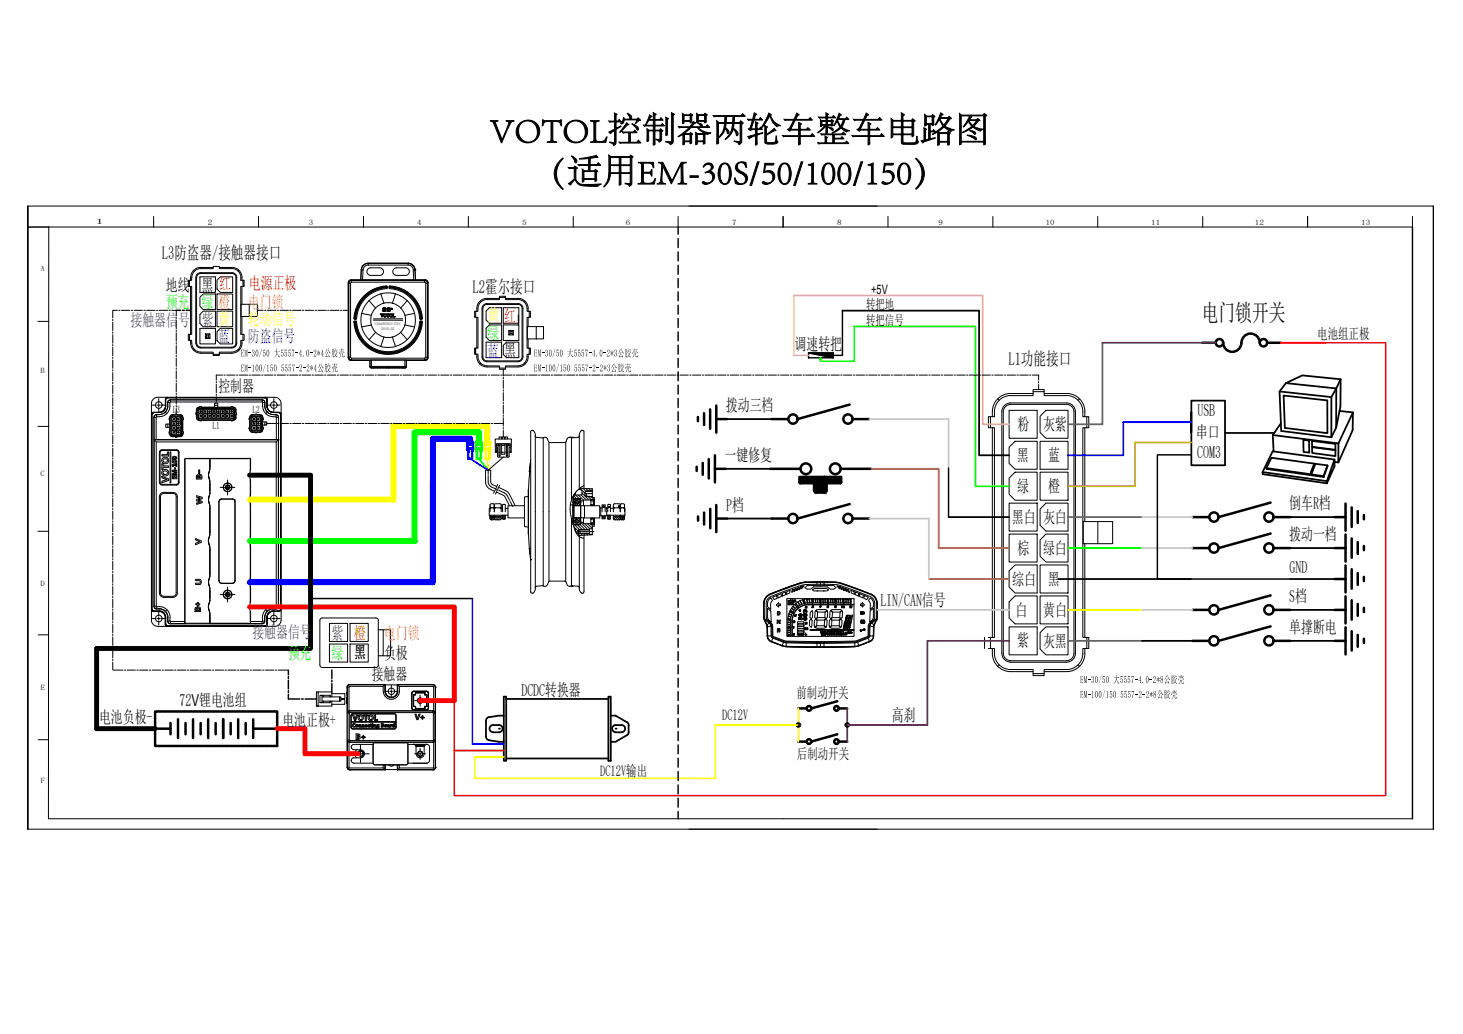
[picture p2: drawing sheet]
<svg xmlns="http://www.w3.org/2000/svg" width="297mm" height="210mm" viewBox="0 0 297 210" stroke-linecap="round" stroke-linejoin="round" font-family="sans-serif">
<defs><g id="words">
<g font-size="7.1">
<text x="99.4" y="28.9">VOTOL控制器两轮车整车电路图</text>
<text x="108.2" y="37.4">（适用EM-30S/50/100/150）</text>
</g>
<text font-size="4.9" x="244" y="65.1">电门锁开关</text>
<g font-size="3.7">
<text x="32.8" y="52.7">L3防盗器/接触器接口</text>
<text x="95.9" y="59.4">L2霍尔接口</text>
<text x="204.7" y="74.1">L1功能接口</text>
</g>
<g font-size="3.5">
<text x="33.7" y="59.1">地线 黑</text>
<text x="161.3" y="71">调速转把</text>
<text x="102.4" y="72.3">黑</text>
<text x="44.3" y="79.5">控制器</text>
<text x="147.4" y="83.4">拨动三档</text>
<text x="206.6" y="87.2">粉</text>
<text x="211.8" y="87.3">灰紫</text>
<text x="242.8" y="88.9">串口</text>
<text x="243.1" y="84.4">USB</text>
<text x="147.1" y="93.5">一键修复</text>
<text x="206.5" y="93.6">黑</text>
<text x="212.8" y="93.7">蓝</text>
<text x="243.1" y="92.9">COM3</text>
<text x="206.5" y="99.8">绿</text>
<text x="212.8" y="99.8">橙</text>
<text x="147.5" y="103.6">P档</text>
<text x="205.5" y="106.2">黑白</text>
<text x="211.8" y="106.2">灰白</text>
<text x="261.8" y="103.3">倒车R档</text>
<text x="206.6" y="112.4">棕</text>
<text x="211.8" y="112.5">绿白</text>
<text x="261.8" y="109.6">拨动一档</text>
<text x="205.5" y="118.7">综白</text>
<text x="212.8" y="118.7">黑</text>
<text x="261.8" y="116.3">GND</text>
<text x="178.7" y="122.9">LIN/CAN信号</text>
<text x="206.2" y="125">白</text>
<text x="211.8" y="125">黄白</text>
<text x="261.8" y="122.2">S档</text>
<text x="206.5" y="131.2">紫</text>
<text x="211.8" y="131.3">灰黑</text>
<text x="261.8" y="128.5">单撑断电</text>
<text x="71.9" y="133.7">黑</text>
<text x="75.5" y="138">接触器</text>
<text x="78" y="133.8">负极</text>
<text x="36.4" y="143.4">72V锂电池组</text>
<text x="105.9" y="141.2">DCDC转换器</text>
<text x="20.1" y="146.9">电池负极-</text>
<text x="57.3" y="147.3">电池正极+</text>
<text x="181.1" y="146.3">高刹</text>
</g>
<g font-size="3.5" fill="#f00">
<text x="44.5" y="58.7">红</text>
<text x="50.5" y="58.7">电源正极</text>
<text x="102.4" y="65.5">红</text>
</g>
<g font-size="3.5" fill="#0f0">
<text x="33.6" y="62.6">预充 绿</text>
<text x="98.9" y="68.8">绿</text>
<text x="58.4" y="133.7">预充</text>
<text x="67.3" y="133.8">绿</text>
</g>
<g font-size="3.5" fill="#f8991e">
<text x="44.3" y="62.4">橙</text>
<text x="50.4" y="62.4">电门锁</text>
<text x="71.9" y="129.7">橙</text>
<text x="78" y="129.8">电门锁</text>
</g>
<g font-size="3.5" fill="#ff0">
<text x="44.3" y="65.9">黄</text>
<text x="50.4" y="65.9">轮动信号</text>
<text x="98.9" y="65.2">黄</text>
</g>
<g font-size="3.5" fill="#642165">
<text x="26.5" y="66.1">接触器信号 紫</text>
<text x="51.2" y="129.5">接触器信号</text>
<text x="67.3" y="129.8">紫</text>
</g>
<g font-size="3.5" fill="#00f">
<text x="44.3" y="69.4">蓝</text>
<text x="50.4" y="69.4">防盗信号</text>
<text x="98.9" y="72.4">蓝</text>
</g>
<g font-size="3">
<text x="267.5" y="68.9">电池组正极</text>
<text x="161.7" y="141.6">前制动开关</text>
<text x="146.6" y="146.1">DC12V</text>
<text x="161.8" y="154.2">后制动开关</text>
<text x="121.8" y="157.6">DC12V输出</text>
</g>
<g font-size="2.7">
<text x="176.9" y="59.7">+5V</text>
<text x="175.9" y="65.9">转把信号</text>
<text x="175.9" y="62.7">转把地</text>
</g>
<g font-size="2.1">
<text x="35.1" y="83.8">L3</text>
<text x="51.3" y="83.9">L2</text>
<text x="43.2" y="87.1">L1</text>
</g>
<g font-size="2">
<text x="48.9" y="72.4">EM-30/50 大5557-4.0-2*4公胶壳</text>
<text x="48.9" y="75.4">EM-100/150 5557-2-2*4公胶壳</text>
<text x="108.4" y="72.4">EM-30/50 大5557-4.0-2*3公胶壳</text>
<text x="108.4" y="75.4">EM-100/150 5557-2-2*3公胶壳</text>
<text x="219.3" y="138.7">EM-30/50 大5557-4.0-2*8公胶壳</text>
<text x="219.3" y="141.7">EM-100/150 5557-2-2*8公胶壳</text>
</g>
<g font-size="1.5">
<text x="19.4" y="45.4">1</text>
<text x="42.2" y="45.6">2</text>
<text x="62.7" y="45.6">3</text>
<text x="84.7" y="45.6">4</text>
<text x="106" y="45.6">5</text>
<text x="127.1" y="45.6">6</text>
<text x="148.6" y="45.6">7</text>
<text x="170" y="45.6">8</text>
<text x="190.6" y="45.6">9</text>
<text x="212.4" y="45.6">10</text>
<text x="233.7" y="45.6">11</text>
<text x="254.8" y="45.6">12</text>
<text x="276.4" y="45.7">13</text>
<text x="8.3" y="54.9">A</text>
<text x="8.2" y="75.6">B</text>
<text x="8.2" y="96.5">C</text>
<text x="8.2" y="118.9">D</text>
<text x="8.2" y="140.1">E</text>
<text x="8.2" y="158.9">F</text>
</g>
<g font-size=".8">
<text x="76" y="65.9">120dB/60V-72V</text>
<text x="77.4" y="67">2019.03</text>
</g>
</g></defs>
<path d="M171 63.1h27.8" fill="none" stroke="#000" stroke-width=".36"/>
<path d="M173.4 66.3h24.6" fill="none" stroke="#0f0" stroke-width=".36"/>
<path d="M164.2 71.6h5v1h-5zM164.2 71.6l5 1M171 63.1v9h-1.8" fill="none" stroke="#000" stroke-width=".3"/>
<g fill="none" stroke="#000" stroke-width=".51">
<path d="M244.1 69.6h2.7M248.3 69.6a1.85 1.85 0 0 0 1.9 1.8 1.85 1.85 0 0 0 1.8-1.8 1.86 1.86 0 0 1 1.9-1.9 1.86 1.86 0 0 1 1.9 1.9M257.3 69.6h2.7M156.4 95.2h6.1M167.8 99.5v.3l-.4 .2-1.9-.1-.2-.3v-1.5l-2.9-.1-.1-1.2h8.5l-.1 1.2-2.9 .1v1.5M170.7 95.2h6.2M156.6 105.3h3.5M172.5 102.3l-10.6 3M173.1 105.3h3.4M242.1 105h3.4M258 102l-10.6 3M258.6 105h3.4"/>
<path d="M31.5 151v.4h.4M31.5 145v.4M31.5 145.6v.4M31.5 146.1v.4M31.5 146.7v.3M31.5 147.2v.4M31.5 147.8v.3M31.5 148.3v.3M31.5 148.8v.4M31.5 149.4v.3M31.5 149.9v.4M31.5 150.5v.3"/>
<path d="M31.5 147.9h3.1M31.9 144.4h-.4v.5M32.1 151.4h.3M32.1 144.4h.3M32.6 151.4h.4M32.6 144.4h.4M33.2 144.4h.3M33.2 151.4h.3M33.7 144.4h.4M33.7 151.4h.4M34.2 144.4h.4M34.2 151.4h.4"/>
<path d="M34.6 146.8v2.3M34.8 144.4h.3M34.8 151.4h.3M35.3 144.4h.4M35.3 151.4h.4M35.8 144.4h.4M35.8 151.4h.4M36.1 146v3.8M36.4 144.4h.4M36.4 151.4h.4M36.9 151.4h.4M36.9 144.4h.4"/>
<path d="M37.5 151.4h.3M37.5 144.4h.3M37.7 146.8v2.3M38 151.4h.4M38 144.4h.4M38.6 144.4h.3M38.6 151.4h.3M39.1 151.4h.4M39.1 144.4h.4M39.2 146v3.8M39.6 151.4h.4M39.6 144.4h.4"/>
<path d="M40.2 151.4h.3M40.2 144.4h.3M40.7 151.4h.4M40.7 144.4h.4M40.7 146.8v2.3M41.3 144.4h.3M41.3 151.4h.3M41.8 151.4h.4M41.8 144.4h.4M42.3 146v3.8M42.3 151.4h.4M42.3 144.4h.4"/>
<path d="M42.9 151.4h.4M42.9 144.4h.4M43.4 151.4h.4M43.4 144.4h.4M43.8 146.8v2.3M44 144.4h.3M44 151.4h.3M44.5 144.4h.4M44.5 151.4h.4M45.1 151.4h.3M45.1 144.4h.3M45.3 146v3.8"/>
<path d="M45.6 151.4h.4M45.6 144.4h.4M46.1 151.4h.4M46.1 144.4h.4M46.7 144.4h.3M46.7 151.4h.3M46.8 146.8v2.3M47.2 144.4h.4M47.2 151.4h.4M47.8 144.4h.3M47.8 151.4h.3M48.3 144.4h.4"/>
<path d="M48.3 151.4h.4M48.4 146v3.8M48.8 144.4h.4M48.8 151.4h.4M49.4 144.4h.3M49.4 151.4h.3M49.9 146.8v2.3M49.9 144.4h.4M49.9 151.4h.4M50.5 144.4h.3M50.5 151.4h.3M51 144.4h.4"/>
<path d="M51 151.4h.4M51.4 147.9h4.9M51.4 146v3.8M51.6 144.4h.3M51.6 151.4h.3M52.1 144.4h.3M52.1 151.4h.3M52.6 144.4h.4M52.6 151.4h.4M53.2 144.4h.3M53.2 151.4h.3M53.7 144.4h.4"/>
<path d="M53.7 151.4h.4M54.2 144.4h.4M54.2 151.4h.4M54.8 151.4h.4M54.8 144.4h.4M55.3 151.4h.4M55.3 144.4h.4M55.9 144.4h.4v.5M56.3 151v.4h-.4M56.3 145v.4M56.3 145.6v.4M56.3 146.1v.4"/>
<path d="M56.3 146.7v.3M56.3 147.2v.4M56.3 147.8v.3M56.3 148.3v.3M56.3 148.8v.4M56.3 149.4v.3M56.3 149.9v.4M56.3 150.5v.3M162.1 143.8h1.7M162.1 150.5h1.7M170 142.4l-5.3 1.4M170 149.1l-5.3 1.4"/>
<path d="M170.3 143.8h1.7M170.3 150.5h1.7"/>
<circle cx="247.6" cy="69.6" r=".75"/>
<circle cx="256.5" cy="69.6" r=".75"/>
<circle cx="163.6" cy="95.2" r="1.09"/>
<circle cx="169.6" cy="95.2" r="1.09"/>
<circle cx="161" cy="105.3" r=".94"/>
<circle cx="172.2" cy="105.3" r=".94"/>
<circle cx="246.5" cy="105" r=".94"/>
<circle cx="257.6" cy="105" r=".94"/>
<circle cx="162.1" cy="147.2" r=".31"/>
<circle cx="164.3" cy="143.8" r=".48"/>
<circle cx="164.3" cy="150.5" r=".48"/>
<circle cx="169.8" cy="143.8" r=".48"/>
<circle cx="169.8" cy="150.5" r=".48"/>
<circle cx="172" cy="147.2" r=".31"/>
</g>
<path d="M172 143.8v6.7M172 147.2h16.3" fill="none" stroke="#642165" stroke-width=".36"/>
<path d="M162.1 143.8v6.7" fill="none" stroke="#ff0" stroke-width=".36"/>
<g fill="#000" stroke="#000" stroke-width=".2">
<path d="M164.2 71.6h5v1zM162 147.5h.1zM162 147.5h.2zM171.9 147.5h.1zM171.9 147.5h.2z"/>
<path d="M162.3 96.8v1.1zM162.3 96.8v1.1z"/>
<path d="M162.3 96.8v1.1zM162.3 96.8v1.1z"/>
<path d="M162.3 96.8v1.2zM162.3 96.8v1.1z"/>
<path d="M162.4 96.8v1.2zM162.3 96.8v1.2z"/>
<path d="M162.4 96.8v1.3zM162.4 96.8v1.2z"/>
<path d="M162.4 96.8v1.3zM162.4 96.8v1.3z"/>
<path d="M162.4 96.8v1.3zM162.4 96.8v1.3z"/>
<path d="M162.5 96.8v1.3zM162.4 96.8v1.3z"/>
<path d="M162.5 96.8v1.3zM162.5 96.8v1.3z"/>
<path d="M165.3 96.8v2.8zM165.3 96.8v2.8z"/>
<path d="M162.5 98.1h2.8v-1.3zM162.5 96.8h2.8l-2.8 1.3z"/>
<path d="M165.3 96.8v2.9zM165.3 96.8v2.8z"/>
<path d="M165.3 96.8v3zM165.3 96.8v2.9z"/>
<path d="M165.4 96.8v3zM165.3 96.8v3z"/>
<path d="M165.4 96.8v3.1zM165.4 96.8v3z"/>
<path d="M165.5 96.8v3.1zM165.4 96.8v3.1z"/>
<path d="M165.6 96.8v3.2zM165.5 96.8v3.1z"/>
<path d="M165.6 96.8v3.2zM165.6 96.8v3.2z"/>
<path d="M165.7 96.8v3.2zM165.6 96.8v3.2z"/>
<path d="M167.4 96.8l-1.7 3.2h1.7zM165.7 96.8h1.7l-1.7 3.2z"/>
<path d="M167.5 96.8l-.1 3.2zM167.4 96.8v3.2z"/>
<path d="M167.5 96.8v3.2zM167.5 96.8v3.2z"/>
<path d="M167.6 96.8l-.1 3.2zM167.5 96.8v3.2z"/>
<path d="M167.7 96.8l-.1 3.1zM167.6 96.8v3.1z"/>
<path d="M167.7 96.8v3.1zM167.7 96.8v3.1z"/>
<path d="M167.8 96.8l-.1 3zM167.7 96.8v3z"/>
<path d="M167.8 96.8v3zM167.8 96.8v3z"/>
<path d="M167.8 96.8v2.8zM167.8 96.8v2.8z"/>
<path d="M167.8 96.8v2.9zM167.8 96.8v2.9z"/>
<path d="M167.8 98.1h2.8v-1.3zM167.8 96.8h2.8l-2.8 1.3z"/>
<path d="M170.6 96.8v1.3zM170.6 96.8v1.3z"/>
<path d="M170.7 96.8l-.1 1.3zM170.6 96.8v1.3z"/>
<path d="M170.7 96.8v1.3zM170.7 96.8v1.3z"/>
<path d="M170.7 96.8v1.3zM170.7 96.8v1.3z"/>
<path d="M170.8 96.8l-.1 1.2zM170.7 96.8v1.2z"/>
<path d="M170.8 96.8v1.1zM170.8 96.8v1.1z"/>
<path d="M170.8 96.8v1.2zM170.8 96.8v1.2z"/>
<path d="M170.8 96.8v1.2zM170.8 96.8v1.2z"/>
<path d="M162 146.9h.2zM162 146.9h.2z"/>
<path d="M162 146.9h.2zM162 146.9h.2z"/>
<path d="M162 146.9h.2zM162 146.9h.2z"/>
<path d="M162 147.5h.2zM162 147.5h.2z"/>
<path d="M162 146.9h.2zM161.9 146.9h.3z"/>
<path d="M162 147.5h.2zM162 147.5h.2z"/>
<path d="M161.9 146.9h.4zM161.9 146.9h.4z"/>
<path d="M161.9 147.5h.3zM161.9 147.5h.3z"/>
<path d="M161.9 146.9h.4zM161.9 146.9h.4z"/>
<path d="M161.9 147.4h.4zM161.9 147.4l.3 .1z"/>
<path d="M161.9 146.9l.4 .1zM161.9 146.9l.4 .1z"/>
<path d="M161.9 147.4h.4zM161.9 147.4h.4z"/>
<path d="M161.9 147h.4zM161.9 147h.4z"/>
<path d="M161.9 147.4h.4zM161.9 147.4h.4z"/>
<path d="M161.8 147h.5zM161.8 147h.5z"/>
<path d="M161.8 147.4h.5zM161.8 147.4h.5z"/>
<path d="M161.8 147h.6zM161.8 147h.6z"/>
<path d="M161.8 147.3h.5zM161.8 147.3l.5 .1z"/>
<path d="M161.8 147l.6 .1zM161.8 147.1h.6z"/>
<path d="M161.8 147.1h.6zM161.8 147.1h.6z"/>
<path d="M161.8 147.3h.6zM161.8 147.3h.6z"/>
<path d="M161.8 147.3h.6zM161.8 147.3h.5z"/>
<path d="M161.8 147.1h.6zM161.8 147.1h.6z"/>
<path d="M161.8 147.1h.6zM161.8 147.1h.6z"/>
<path d="M161.8 147.1l.6 .1zM161.8 147.1l.6 .1z"/>
<path d="M161.8 147.2h.6zM161.8 147.2h.6z"/>
<path d="M161.8 147.2h.6zM161.8 147.2h.6z"/>
<path d="M161.8 147.2l.6 .1zM161.8 147.2l.6 .1z"/>
<path d="M161.8 147.3h.6zM161.8 147.3h.6z"/>
<path d="M172 146.9h.1zM171.9 146.9h.2z"/>
<path d="M171.9 146.9h.2zM171.9 146.9h.2z"/>
<path d="M171.9 146.9h.2zM171.9 146.9h.2z"/>
<path d="M171.9 147.5h.2zM171.9 147.5h.2z"/>
<path d="M171.9 146.9h.3zM171.8 146.9h.4z"/>
<path d="M171.9 147.5h.2zM171.9 147.5h.2z"/>
<path d="M171.8 146.9h.4zM171.8 146.9h.4z"/>
<path d="M171.8 147.5h.4zM171.8 147.5h.3z"/>
<path d="M171.8 146.9h.4zM171.8 146.9h.4z"/>
<path d="M171.8 147.4h.4zM171.8 147.4l.4 .1z"/>
<path d="M171.8 146.9l.4 .1zM171.8 146.9l.4 .1z"/>
<path d="M171.8 147.4h.4zM171.8 147.4h.4z"/>
<path d="M171.8 147h.4zM171.8 147h.4z"/>
<path d="M171.8 147.4h.4zM171.8 147.4h.4z"/>
<path d="M171.8 147h.5zM171.8 147h.5z"/>
<path d="M171.8 147.4h.4zM171.8 147.4h.4z"/>
<path d="M171.7 147h.6zM171.7 147h.6z"/>
<path d="M171.7 147.3h.6zM171.7 147.3l.5 .1z"/>
<path d="M171.7 147l.6 .1zM171.7 147l.6 .1z"/>
<path d="M171.7 147.1h.6zM171.7 147.1h.6z"/>
<path d="M171.7 147.3h.6zM171.7 147.3h.6z"/>
<path d="M171.7 147.3h.6zM171.7 147.3h.6z"/>
<path d="M171.7 147.1h.6zM171.7 147.1h.6z"/>
<path d="M171.7 147.1h.6zM171.7 147.1h.6z"/>
<path d="M171.7 147.1l.6 .1zM171.7 147.1l.6 .1z"/>
<path d="M171.7 147.2h.6zM171.7 147.2h.6z"/>
<path d="M171.7 147.2h.6zM171.7 147.2h.6z"/>
<path d="M171.7 147.2l.6 .1zM171.7 147.2l.6 .1z"/>
<path d="M171.7 147.3h.6zM171.7 147.3h.6z"/>
</g>
<path d="M166.4 72.9l.2-.3 .1 .3M173.4 66.3v7h-6.8v-.7" fill="none" stroke="#0f0" stroke-width=".3"/>
<path d="M161.2 60v12.1h3" fill="none" stroke="#f7abae" stroke-width=".3"/>
<path d="M161.2 60h38.3v26.1h5.4" fill="none" stroke="#f7abae" stroke-width=".36"/>
<!-- layer: Trimetric -->
<g fill="none" stroke="#000" stroke-width=".2">
<path d="M205.2 79.9h4.6M205.2 79.9a3.9 3.9 0 0 0-3.7 4.7M209.8 79.5v-.4h2.2v.4M212 79.9h4.6a3.7 3.7 0 0 1 3.7 3.7M30.8 84.2v39.4M30.9 83.8h.1M30.9 82.2h.8M31 83.9h.1M31.1 81l.4-.3h.5h23.8a1.3 1.3 0 0 1 1.3 1.2v44a1.3 1.3 0 0 1-1.3 1.3h-23.8a1.3 1.3 0 0 1-1.3-1.3v-44l.1-.5zM31.3 83.7l-.3 .2-.2 .3M31.3 83.7h1M31.3 83.7l-.4 .2-.1 .3"/>
<path d="M31.3 83.7l-.2 .1-.2 .4M31.3 89.2h25.3zM31.4 84.3h.1M31.4 84.3l.4-.1v.4l-.5 .1zM31.7 84.7v4.5M31.7 89.7h24.4v33.4M31.8 84.6h.5M31.9 82.2h.6M32.2 80.9v.8M32.2 81.9v.7M32.2 82.8v.7M32.3 83.7h-1.3l-.3 .4"/>
<path d="M32.8 82.2h.7M32.9 94.2h.2v.4h1.1v.3h-1.1v.4h-.2zM32.9 96.7l1.3 .5v.3l-1.3 .5v-.3l1-.3-1-.4zM32.9 92.3h1.1v-.5h.2v.8h-1.3zM32.9 91.4h2.9M32.9 91.3h2.9M32.9 91.3a.58 .58 0 0 0-.5 .6v6a.58 .58 0 0 0 .5 .6h2.9a.58 .58 0 0 0 .6-.6M32.9 91.4l-.3 .2-.1 .3 .1 6.2 .3 .2h2.9h.2l.2-.4M33.2 83.3v.1M33.2 83.4h.1M33.5 83.7l.4 .3M33.6 82.4a1.24 1.24 0 0 1-1.3 1.3"/>
<path d="M33.6 82.4a1.28 1.28 0 0 1-1.3 1.3M33.6 81.2v1.3M33.6 86.1h.9v.6h-.9zM33.7 80.8v.1M33.7 80.9h.1M34 80.7l-.3 .1-.1 .3v1.4M34.1 80.7h19.7l.3 .2 .1 .3M34.1 80.7l-.3 .2-.2 .3M34.1 80.7l-.4 .2-.1 .2M34.1 86.1v.6M34.2 81.3h.1M34.2 81.3l.4-.1-.1 .5h-.4z"/>
<path d="M34.3 87.7l.1 .3zM34.4 84.9l.1 2.8h-.1M34.5 88a.58 .58 0 0 0 .5 .6M34.5 85.2v.9M34.5 86.7v1M34.5 81.7a2.31 2.31 0 0 1-2.2 2.9M34.5 91.8h.2v6.2h-.2zM34.6 81.6h18.6M34.6 84.3v.1M34.6 88.5h.1M34.9 85.6h.8v.8h-.8zM34.9 86.5h.8v.8h-.8z"/>
<path d="M34.9 84.7h.7l.1 .1v.5l-.1 .2h-.7zM34.9 87.4h.7l.1 .1v.5l-.1 .2h-.7zM35 94.3h.7v-.2h.2v.6h-.2v-.2h-.5v.2h-.2zM35 95.4h.9v.3l-.8-.1 .8 .3v.2l-.8 .2h.8v.2h-.9v-.3l.7-.2-.7-.3zM35 96.7h.1v.3h.2v-.3h.2v.3h.2v-.4h.2v.6h-.9zM35 84.3h.6v-.2l1 .2M35 84.5h1.6M35 84.2h.6M35 88.7h.6M35 84.2a1.04 1.04 0 0 0-.6 1M35 84.5l-.3 .2 .1 3.4 .2 .2h1.8v-3.6l-.2-.2M35 84.4l-.3 .3v3.4l.3 .3h1.6l.3-.3-.1-3.4-.2-.3"/>
<path d="M35 84.2a.58 .58 0 0 0-.5 .7M35 92.8a.45 .45 0 0 1 .6-.2 .45 .45 0 0 1 .2 .5 .45 .45 0 0 1-.6 .2 .45 .45 0 0 1-.2-.5zM35 93.5a.45 .45 0 0 1 .6-.2 .45 .45 0 0 1 .2 .6 .45 .45 0 0 1-.6 .2 .45 .45 0 0 1-.2-.6zM35.1 92.9a.38 .38 0 0 1 .6 .1 .36 .36 0 0 1-.6-.1zM35.1 93.6a.37 .37 0 0 1 .6 .2 .37 .37 0 0 1-.6-.2zM35.1 95.6h.1M35.1 96.3h.1M35.2 87h.2zM35.2 85.2h.2zM35.2 86.1h.2zM35.2 85h.2M35.2 87.6h.2"/>
<path d="M35.2 85.9v.2M35.2 86.7v.3M35.3 85l-.1 .2M35.3 87.7l-.1 .2M35.3 87.8l-.1 .1M35.3 87.7l.1 .1zM35.3 85.1v-.1l.1 .1M35.4 86.9v-.2v.3M35.4 87.8l-.2 .1M35.4 85v.2M35.4 86v-.1v.2M35.4 87.7v.2"/>
<path d="M35.4 86.8l-.1 .1M35.4 85.9l-.1 .1M35.4 86.7l-.1 .1M35.4 85.9h-.1M35.5 94.9h.1v.4h-.1zM35.6 84.1h.3M35.6 88.7h.3M35.7 96h.1M35.8 91.3a.58 .58 0 0 1 .6 .6M35.8 91.4l.2 .1 .2 .4M35.8 87.4h.8v.8h-.8zM35.8 84.7h.8v.8h-.8z"/>
<path d="M35.8 86.5h.7l.1 .1v.5l-.1 .2h-.7zM35.8 85.6h.7l.1 .1v.5l-.1 .2h-.7zM35.9 84.2h.7M35.9 88.7h.7M36.1 85.9h.2h-.2v.2l.1-.2M36.1 85h.2zM36.1 86.7v.3zM36.1 85v.2M36.1 87.6v.3M36.1 85.2h.2zM36.1 86.1h.2M36.1 86.7h.2"/>
<path d="M36.1 87h.2M36.2 85v.1M36.2 87.7l.1 .1M36.2 87.7h.1M36.2 86h.1M36.2 86.8h.1M36.2 86.9h.1M36.2 87.8l.1 .1M36.2 91.9v6M36.3 87.7v.2zM36.3 86.8v.2zM36.3 85v.1"/>
<path d="M36.3 85.9v.2v-.2M36.3 87.6l-.1 .1M36.3 85v.2M36.4 91.9v6M36.6 84.2a.48 .48 0 0 1 .5 .7h.1v.3h-.1v2.5h.1v.3h-.1a.48 .48 0 0 1-.5 .6h-.7v.1l-.9-.1a.54 .54 0 0 1-.5-.6h-.1M36.6 84.2a.55 .55 0 0 1 .5 .7M36.9 88.5h.1M37 84.3l-.1 .1M37.1 88a.55 .55 0 0 1-.5 .6M37.1 85.2v2.5M37.2 87.7v.3M37.2 84.9v.3"/>
<path d="M37.6 93.3v33M37.6 93.1v.1M37.8 93.1h4.6M39.8 83.8v.3M39.9 84.1v.7M39.9 84.8a.58 .58 0 0 0 .6 .5M39.9 84.8a.5 .5 0 0 0 .6 .5v.1h.4v-.1h6v.1h.4v-.1a.5 .5 0 0 0 .6-.5M39.9 96.5l.3-.1 .2 .1 .2-.2 .2 .1 .2 .2v.6h-1.1zM40 82.8l.1 .1M40.1 85.1l-.1 .1M40.1 96.6l.2 .1v.3h-.2zM40.1 84.8l.3 .3h7l.3-.3"/>
<path d="M40.2 84.8l.2 .2h7l.2-.2M40.3 95.4h.2v.8h-.2zM40.4 83.1h.8v.7l-.2 .2h-.5l-.1-.2zM40.4 84h.8v.8h-.8zM40.4 82.7l.1-.1 .4 .1 6.4-.1 .1 .1M40.4 82.9h7M40.4 82.7h.1M40.4 82.7l-.4 .2-.1 .3v.6h-.1l.1 1M40.4 83l-.2 .2v1.6M40.4 82.9l-.3 .3v1.6M40.4 82.7l-.4 .2-.1 .9M40.5 85.4h.4"/>
<path d="M40.5 96.6l.3 .1v.3h-.3zM40.5 82.6h.4M40.7 83.4v.3zM40.7 84.5h.2M40.7 84.3v.2M40.7 83.4h.2M40.7 83.6l.2 .1h-.2M40.7 83.5l.1 .1M40.8 84.4h-.1l.1 .1M40.8 83.5l.1 .2M40.8 84.4l.1 .1zM40.9 82.7h6"/>
<path d="M40.9 85.3h6M40.9 84.3l-.2 .1M41.2 83.1h.9v.9h-.9zM41.2 84h.9v.7l-.2 .1h-.5l-.2-.1zM41.5 83.4v.3zM41.5 83.4l.2 .1M41.5 84.3v.2M41.5 84.5h.3zM41.6 83.6l.2 .1h-.3M41.6 83.5l.1 .1M41.7 84.4l-.1 .1M41.7 84.4v.1"/>
<path d="M41.7 84.4l.1 .1M41.8 84.3l-.2 .1M41.8 83.4v.3M42.2 83.1h.8v.9h-.8zM42.2 84h.8v.7l-.2 .1h-.5l-.1-.1zM42.4 83.4h.3M42.4 84.3v.2M42.5 83.6l-.1-.2v.3M42.5 83.6l.2 .1zM42.5 83.5l.1 .1M42.5 84.5h.2M42.5 97.2l.1 .5v2.5l-.1 .4 .1-2.9z"/>
<path d="M42.5 95.7a1.81 1.81 0 0 0 0 1.5M42.6 93.1l-.1 .1M42.6 83.5l.1 .2M42.6 84.4h-.1l.1 .1M42.6 84.4l.1 .1zM42.6 94.7h.1M42.6 99.5v.1M42.6 98.2v.2M42.6 93.1h-4.9l-.2 .2v33.1l.2 .2h-3.1M42.6 93.1v2.1l-.1 .5 .1-2.4M42.6 93.1h8.2l.1 .2-.1 2.1a3.4 3.4 0 0 0 .1 2.3v2.6a4 4 0 0 0 0 2.3v6.1a4 4 0 0 0 0 2.3v6.1a4 4 0 0 0 0 2.3l-.1 2.8a3.4 3.4 0 0 0 .1 2.2v2l-.2 .2M42.6 93.5v.1"/>
<path d="M42.6 93.1h8.2M42.7 84.3l-.2 .1M43 83.1h.9v.7l-.2 .2h-.5l-.2-.2zM43 84h.9v.8h-.9zM43.3 83.4v.3zM43.3 83.4l.2 .1M43.3 84.5h.3zM43.3 84.3h.3M43.4 84.5l-.1-.2v.2M43.4 83.5h.1l-.1 .1M43.4 84.4l.1 .1M43.5 83.6l-.2 .1"/>
<path d="M43.5 84.4l.1 .1M43.6 82.3v-.4h.6v.4M43.6 83.4v.3M43.6 82.7v-.4h.6v.4M43.9 83.1h.8v.7l-.1 .2h-.5l-.2-.2zM43.9 84h.8v.8h-.8zM44.2 84.3h.3zM44.2 83.4l.2 .1M44.2 84.3l.1 .2M44.3 83.5l-.1 .2M44.3 83.6l.2 .1zM44.3 84.4v.1l.1-.1"/>
<path d="M44.4 84.5h-.2M44.4 83.5l-.1 .1M44.4 83.5v.1M44.5 83.4v.3M44.5 84.3v.2M44.7 98.9h1M44.8 83.1h.8v.9h-.8zM44.8 84h.8v.7l-.1 .1h-.5l-.2-.1zM45.1 83.4v.3zM45.1 83.4l.2 .1M45.1 84.3h.3M45.2 83.6l.2 .1h-.3"/>
<path d="M45.2 83.5l.1 .1M45.2 84.4h.1M45.2 84.5h.2h-.3v-.2v.2M45.4 83.4v.3M45.4 84.3v.2M45.4 84.3l-.1 .2M45.7 83.1h.8v.9h-.8zM45.7 84h.8v.7l-.1 .1h-.5l-.2-.1zM45.9 98.9h.6M46 83.4h.2M46 84.3h.2zM46 84.3v.2"/>
<path d="M46.1 83.6l-.1-.2v.3M46.1 83.6l.1 .1zM46.1 83.5l.1 .1M46.1 84.4v.1M46.2 84.5h-.2h.2M46.2 83.5v.2M46.2 97.4v1M46.2 98.6v.7M46.2 99.5v1M46.2 84.3v.2v-.1M46.6 84h.8v.8h-.8zM46.6 83.1h.8v.7l-.1 .2h-.5l-.2-.2z"/>
<path d="M46.7 98.9h1M46.9 82.6h.4M46.9 83.4v.3zM46.9 83.4l.2 .1M46.9 85.4h.4M46.9 84.3v.2M47 83.5h.1l-.1 .1M47 84.4v.1M47.1 83.6l-.2 .1M47.1 84.5h-.2h.3M47.1 84.4l.1 .1zM47.2 84.3h-.3l.2 .1"/>
<path d="M47.2 83.4v.3M47.3 82.7h.1M47.4 83l.2 .2v1.6M47.4 82.7l.4 .2 .1 .9h.1l-.1 1M47.4 82.9l.3 .3-.1 1.6M47.4 82.7l.4 .2 .1 .9M47.7 85.1l.1 .1M47.8 82.8l-.1 .1M47.9 84.8a.58 .58 0 0 1-.6 .5M47.9 84.1v.7M48 83.8v.3M50.6 86.8v.3z"/>
<path d="M50.6 84.9v.3M50.6 87.1l.1 .1M50.7 84.7v.2M50.7 85.2v1.6M50.7 87.1v.1M50.7 84.7l-.1 .2 .1 1.9h-.1M50.8 93.3v2.3M50.8 97.3v3.4M50.8 84.3l.1 .1M50.9 87.6h-.1M50.9 84.7v2.5M51.2 84.8l.1-.1h.7v.8h-.7l-.1-.2z"/>
<path d="M51.2 86.5h.8v.8h-.8zM51.2 84.3h.7v-.2l.9 .2M51.2 84.5h1.6M51.2 84.2h.7M51.2 84.2l-.2 .1-.3 .4M51.2 84.4l-.3 .3M51.2 84.2l-.4 .2-.1 .3M51.2 84.5l-.2 .2M51.3 85.6h.7v.8h-.7l-.1-.2v-.5zM51.4 85.9h.3zM51.4 85.9v.2M51.4 86.7v.3"/>
<path d="M51.4 85h.3M51.4 85.2h.3M51.4 85v.2zM51.5 86.8l.1 .1zM51.5 85.9v.1l.1-.1M51.5 86h.1M51.5 86.8h.1M51.5 86.9l.2 .1M51.5 85h.1M51.5 85.1h.1M51.6 85l.1 .2zM51.7 86.7l-.1 .2"/>
<path d="M51.7 85.9v.2M51.9 87.8h.3M51.9 84.1h.3M52.1 85.6h.8v.8h-.8zM52.1 84.7h.8v.8h-.8zM52.2 84.2h.6M52.2 86.5h.7v.8h-.7l-.1-.2v-.5zM52.3 85.9l.1 .1M52.3 86.7v.3zM52.3 85l.1 .1M52.3 86.7h.3l-.2 .1M52.3 85.9h.3z"/>
<path d="M52.3 86.1h.3M52.4 85.9v.1l.1-.1M52.5 86.8l-.1 .1M52.5 86.9l-.2 .1M52.5 85.1l-.2 .1M52.6 85h-.2M52.6 85l-.2 .1 .1-.1M52.6 85.9l-.1 .1M52.6 85v.2M52.6 86.7v.3M52.8 84.2a.55 .55 0 0 1 .6 .7M52.8 84.5l.3 .2-.1 2.5"/>
<path d="M52.8 84.2a.48 .48 0 0 1 .5 .7h.1l-.1 2.3M52.8 84.4l.3 .3v2.5M53.1 87.2l-.3 .3h-1.6l-.3-.3 .3 .2h1.6l.3-.2M53.1 87.6h.1M53.2 84.3l-.1 .1M53.2 81.2a.51 .51 0 0 1 .6 .5h-.5zM53.3 81.7v.8M53.3 87.2l-.2 .4-1.2 .2v-.1l-.9-.1-.3-.4 .2 .5 1 .1M53.3 82.4a2.15 2.15 0 0 0 2.2 2.2M53.4 85.2v.4M53.4 86.3v.5M53.4 87.1v.1"/>
<path d="M53.4 87.2l-.3 .5-.9 .1M53.4 86.8v.3M53.4 84.9v.3M53.6 81.3h.1M53.8 85.6h.4v.7h-.4zM53.8 85.6h-.5v.7h.5M53.8 80.7l.2 .1 .2 .3M53.8 80.7l.4 .2a4 4 0 0 0 .3 2.3l.6 .4 .4 .1M54.1 80.9h.1M54.2 80.8l-.1 .1M54.2 81.2v1.3M54.2 81.2v1.2a1.28 1.28 0 0 0 1.3 1.3"/>
<path d="M54.3 83.7l-.4 .3M54.3 82.2h.7M54.6 83.4h.1M54.6 83.3v.1M55.3 82.2h.6M55.5 83.7h1.3l.3 .4M55.5 83.7h1.1M55.5 84.6h.5M55.6 80.9v.8M55.6 81.9v.7M55.6 82.8v.7M56.1 89.7l.4-.4v33.8"/>
<path d="M56.1 84.7l-.1-.5 .4 .1 .2 .4M56.1 84.7v4.5M56.1 84.7h.5M56.1 82.2h.8M56.4 84.3h.1M56.5 89.3h.1M56.6 83.7l.2 .2 .2 .3M56.6 84.7a.51 .51 0 0 0-.6-.5 1.93 1.93 0 0 1-2.2-2.5l-.2-.4-.3-.1h-18.7a.51 .51 0 0 0-.5 .5 2.04 2.04 0 0 1-2.5 2.5l-.3 .4v38.5a.51 .51 0 0 0 .5 .5h.5M56.6 84.7v38.4a.51 .51 0 0 1-.6 .5h-.5M56.6 83.7l.2 .1 .2 .4M56.6 83.7l.3 .2 .1 .3v39.4l-.2 .4h-.2M56.8 83.9h.1"/>
<path d="M56.9 83.8h-.1M57 84.2v39.4M201.1 84.6h-.4v2.2h.4M201.5 86.8v42.6M202.6 81l.3 .3M204.9 83.3h5.7v5.7h-5.7zM204.9 90.8l1.2-1.2h4.5v5.7h-4.5l-1.2-1.2zM204.9 97.1l1.2-1.3h4.5v5.7h-4.5l-1.2-1.2zM205.2 80.3h4.6v-.8h2.2v.8h4.5a3.4 3.4 0 0 1 3.4 4.3h.8v2.2h-.8v42.6h.8v2.2h-.8a3.5 3.5 0 0 1-3.3 4.3h-4.6v.8h-2.2v-.8h-4.6M205.2 82.1h11.4a1.49 1.49 0 0 1 1.5 1.5v49a1.49 1.49 0 0 1-1.5 1.5M205.2 81.8h11.4a1.79 1.79 0 0 1 1.7 1.8v49a1.79 1.79 0 0 1-1.7 1.8M205.2 80.3a3.5 3.5 0 0 0-3.3 4.3h-.8v2.2h.8v42.6h-.8v2.2h.8a3.5 3.5 0 0 0 3.3 4.3"/>
<path d="M205.2 82.1a1.49 1.49 0 0 0-1.5 1.5v49a1.49 1.49 0 0 0 1.5 1.5M205.2 81.8a1.79 1.79 0 0 0-1.8 1.8v49a1.79 1.79 0 0 0 1.8 1.8M211.2 89.6h5.6v5.7h-5.6zM211.2 95.8h5.6v5.7h-5.6zM212.4 83.3h4.4v5.7h-4.4l-1.2-1.2v-3.3zM219.2 81l-.3 .3M220.3 83.6v1M220.3 86.8v19.1M220.7 84.6h.4v2.2h-.4M32.4 100.8v19.6M32.4 100.8a.86 .86 0 0 1 .8-.8h1.9a.86 .86 0 0 1 .9 .8v19.6a.86 .86 0 0 1-.9 .8l-1.9 .1a.9 .9 0 0 1-.8-.9M32.8 100.4l.4-.2h1.9a.65 .65 0 0 1 .7 .6v19.6a.68 .68 0 0 1-.7 .7l-1.9-.1a.65 .65 0 0 1-.6-.6v-19.6z"/>
<path d="M39.7 109.3l1.1 .5v.3l-1.1 .5v-.3l.8-.3-.8-.4zM39.7 117.6h.5a.55 .55 0 0 1 .7 .5 .55 .55 0 0 1-.7 .6h-.5v-.3h.8l.2-.3-.2-.2h-.8zM39.9 100.6l1.1 .4v.2l-.8 .3 .8 .3v.3l-1.1 .3v-.3l.8-.2-.8-.2v-.3l.8-.3-.8-.2zM42.5 119l.1 .5v2.4l-.1 .5 .1-2.9zM42.5 102.2l.1 .5v5.8l-.1 .5 .1-.5zM42.5 109a2.64 2.64 0 0 0 .1 2.1v5.8l-.1 .5 .1-6.3-.1-.5M42.5 117.4a1.81 1.81 0 0 0 0 1.6M42.5 100.6a1.81 1.81 0 0 0 0 1.6M42.5 109a1.79 1.79 0 0 0 0 1.6M42.6 108.1h.1M42.6 116.5h.1M42.6 111.6h.1"/>
<path d="M42.6 103.2h.1M44.6 101.5h.1M44.6 118.2v.1M45 101.3h2.2M45 118.4h2.2M45 101.3l-.3 .1-.3 .4 .1 16.1v.2l.5 .3M46.2 119.2v1M47.2 101.3l.5 .3v.2v16.1l-.2 .4-.3 .1M47.6 101.5h.1M47.6 118.2v.1M50.8 102.2v6.9M50.8 110.6v6.9"/>
<path d="M50.8 118.9v3.4M160.9 119.7l.3-.1-.2 .5-.3 .1zM161.4 119.5l.3-.1-.3 .6h-.2zM161.9 119.3l.3-.1-.3 .6-.2 .1zM162.4 118.4l-6 2.2M162.4 118.4l-4.5 1.6-1.5 .7M162.4 119.1l.3-.1-.3 .6-.2 .1zM163 119l.3-.1-.7 .6zM163.4 119.3l.5-.4 2-.1 3.4 .1 .4 .4-.4 .3h-.7l-.6-.5h-2.8l-.6 .5h-.7zM163.6 118.1l-1.2 .3M163.6 118.2h-.8l-1.9 .7-4.6 1.7M164.9 119.7l.4-.2h1.3h1.2l.4 .2-.3 .3h-2.6z"/>
<path d="M165.9 119.5h.1M165.9 120h.1M165.9 118.1l-2.3 .2M165.9 118.1h-2.3l-1.2 .4M166.6 118.1h-.7M166.6 118.1h.7v.1zM166.6 118.6h.7M167.3 118.1l2.3 .2M167.3 118.1h2.3l1.1 .4M167.3 119.5h.1M167.3 118.2l3.1 .2 6.4 2.3a1.97 1.97 0 0 1 1.2 1.8v3.1l-1.3 .9-.2 .4-.1 2.4-2.7 1.1-6.4 .1v-.3h3.1a9.1 9.1 0 0 0 5.7-1l.2-2.4 1.3-1.3v-3a1.51 1.51 0 0 0-1-1.4l-6-2.2-.8-.2-2.5-.1zM167.3 118.1h-1.4v.1h.7v.4h-.7"/>
<path d="M169.6 118.1l1.1 .3M169.9 118.9l.3 .1 .3 .5zM170.4 119l.3 .1 .3 .6-.2-.1zM170.7 118.4l4.6 1.6 1.5 .7M170.7 118.4l6.1 2.2M171 119.2l.3 .1 .2 .6-.2-.1zM171.5 119.4l.3 .1 .2 .5h-.3zM172 119.6l.3 .1 .1 .5-.2-.1zM172.7 119.9l.7 .2 .1 .6-.6-.3zM204.9 115.9l1.2-1.2h4.5v5.7h-4.5l-1.2-1.2zM204.9 102.1h5.7v5.7h-5.7zM204.9 108.4h5.7v5.7h-5.7z"/>
<path d="M211.2 109.6l1.2-1.2h4.4v5.7h-4.4l-1.2-1.2zM211.2 114.7h5.6v5.7h-5.6zM212.4 102.1h4.4v5.7h-4.4l-1.2-1.2v-3.3zM219.9 105.9h3v4.5h-3zM220.3 110.4v19M222.9 105.9h3v4.5h-3M30.7 123.7l.3 .4a2.68 2.68 0 0 1 2.3 .5 4 4 0 0 1 .3 2.3l.3 .3M30.8 123.6l.1 .2 .4 .3M30.8 123.6l.2 .3 .3 .2M30.9 123.6v.2l.4 .2M30.9 125.6h.8M30.9 123.9v.1"/>
<path d="M31 123.9h.1M31.3 124a1.97 1.97 0 0 1 2.1 .6l.2 .7v1.3M31.3 123.1h.4M31.3 123.1v-33.8l.4 .4v33.4M31.3 123.1l.2 .3 .3 .2M31.5 123.4l-.1 .1M31.7 123.1l.1 .1M31.8 123.6a2.01 2.01 0 0 1 2.3 2.6l.1 .3 .4 .1h18.6l.5-.3a2.14 2.14 0 0 1 1.8-2.7h.5M31.8 123.2a2.34 2.34 0 0 1 2.7 2.9M31.8 123.2v.4M31.9 125.6h.6M32.2 124.3v.7"/>
<path d="M32.2 125.3v.6M32.2 126.1v.8M32.3 123.6a1.93 1.93 0 0 1 1.8 2.5M32.8 125.6h.7M33.2 124.4v.1M33.6 126.6l.2 .4 .3 .1M33.6 126.6l.2 .3 .3 .2M33.6 126.6l.1 .2 .4 .2M33.7 126.9h.1M33.8 126.9l-.2 .1M33.9 123.8l-.4 .3M34.1 126.1h.4"/>
<path d="M34.1 126.1l.2 .3 .3 .2v-.4M34.3 126.4l-.1 .1M34.5 126.1l.1 .1M34.6 126.6h.1M34.6 126.2h2.9M37.6 126.5h.1M37.8 126.5h4.6M39.7 123.4l.2-.1 .2 .1 .3-.2 .3 .1v.8h-1.1zM39.8 122.6h.3v-.3h.2v.3h.2v.2h-.2v.3h-.2v-.3h-.3zM39.8 123.5h.2v.4h-.2zM40.2 123.5h.3v.4h-.3zM42.5 124l.1 2.3"/>
<path d="M42.5 124l.1 .5v2M42.5 122.4a1.81 1.81 0 0 0 0 1.6M42.5 122.4a1.79 1.79 0 0 0 0 1.6M42.5 126.5h.1M42.6 125h.1M42.6 124.9h.1M42.6 126.1h.1M42.6 121.2v.2M42.6 120v.2M42.6 126.5l-.1 .1h10.7M42.6 126.5h8.1M42.6 126.5l.1 .1"/>
<path d="M44.7 120.7h1M45.9 120.7h.6M46.2 120.4v.6M46.2 121.2v1M46.7 120.7h1M50.8 126.5h.1M50.8 124.1v2.2M50.9 126.2h2.3M53.2 126.6h.1M53.2 126.2l.5-.1a.51 .51 0 0 1-.5 .5zM53.6 126.4v.1M53.9 123.8l.4 .3"/>
<path d="M54.1 126.9h.1M54.1 126.9l.1 .1M54.2 125.3v1.3M54.2 126.6l-.1 .3-.3 .2-19.7-.1M54.2 126.6l-.2 .4-.2 .1M54.3 125.6h.7M54.6 124.4v.1M55.3 125.6h.6M55.5 123.6a1.96 1.96 0 0 0-1.8 2.5M55.6 124.3v.7M55.6 125.3v.6M55.6 126.1v.8"/>
<path d="M56 123.2a2.35 2.35 0 0 0-2.7 2.9M56.1 123.1l-.1 .1M56.1 123.1h.4l-.2 .3-.3 .2v-.4M56.1 125.6h.8M56.3 123.4l.1 .1M56.6 124a1.96 1.96 0 0 0-2.2 .6l-.2 .7v1.3M56.8 124h.1M56.8 123.9h.1M57 123.6l-.2 .4-.2 .1M57 123.6l-.2 .3-.2 .2M57.1 123.7l-.3 .4a2.72 2.72 0 0 0-2.3 .5 4 4 0 0 0-.3 2.3l-.4 .3M70.5 139.5v16.3"/>
<path d="M70.5 139.5h.1M70.6 139.1l.3 .3M71 138.9l-.4 .2-.1 .4M71 138.9h.1M71 138.9h7.2a3.4 3.4 0 0 0 .3 2.1 1.2 1.2 0 0 0 1.3 .5 1.2 1.2 0 0 0 .9-1.2M71 138.9a.54 .54 0 0 0-.5 .6M77.8 139.3l.3-.3h-7.1l-.3 .2-.2 .3v5.2l.4-.4M78.2 139h2.5M79.5 139.1v.7M81.1 139.3l-.3-.3 7.3 .1 .3 .4v5.2l-.4-.4M87.9 138.9a.54 .54 0 0 1 .5 .6M87.9 138.9h-7.2l.1 1.4"/>
<path d="M87.9 138.9h.1M88.3 139.1l-.3 .3M88.4 139.5h.1M88.4 139.5v16.3M155 125.3l.3 .5 .9 .7-.5 .3 .1 .5 .7-.2 .1 2h.1M155 125.3l.2 .5M155 122.5v2.8M155.1 125.6l.6 1.2M155.2 122.5h-.1v2.8h.1M155.2 125.8h.1M155.2 125.8l.5 1M155.2 125.8l.4 1"/>
<path d="M155.6 126.8l.3 2.3a1.59 1.59 0 0 0 .7 1.2 1.29 1.29 0 0 1-.8-1.2zM155.7 121.2l.7-.5 6.3-2.3 3.2-.2v.4l-2.6 .1-.7 .2-6.1 2.2a1.51 1.51 0 0 0-.9 1.4v3l1.2 1.3 .2 2.4a9.2 9.2 0 0 0 5.8 1h3.1v.3l-6.4-.1-2.7-1.1-.2-2.4-.2-.4-1.2-1.1v-3.2zM155.7 126.8l.2 2.3h.7l.3 .4-.3 .7 2.4 1 .6 .1M155.8 127.3h.1M155.8 129.1a1.3 1.3 0 0 0 .8 1.2l3 1M155.8 123.5l.7 .5 .1 2.3a1.2 1.2 0 0 1-.8-1zM156.1 121.7l.4-.3 .3 .5-.3 .5v1.3l-.7-.5 .1-1zM156.3 126.4l-.1 .1 .3 .6h.2M156.3 120.6l-.8 .6-.3 .6-.2 .7M156.4 120.6l-.9 .6-.5 1.3M156.9 121.2l.7-.3 .2 .5-.6 .3zM156.9 129.4v.1l2.2 .9-.3 .6 .8 .3h7v-.7h-.7v-.1"/>
<path d="M157.6 122.8l.5-.4v.2h.3v.3h-.3v.3zM157.8 125.9h.2l.3 .5v-.5h.1v.7h-.2l-.3-.6v.6h-.1zM157.8 124.1a.39 .39 0 0 1 .6 .4 .39 .39 0 0 1-.6 .3zM157.9 120.8l.7-.3 .1 .6-.7 .3zM158 124.3h.2a.25 .25 0 0 1 0 .3 .25 .25 0 0 1-.2 .1zM158.1 122.4v.2M158.1 122.9v.3M158.1 127.7h-.1v.2h.1M158.1 127.7v.2M158.2 128.1l-.2-.1v.3h-.2v-.7h.5l-.1 .4 .2 .3h-.2v-.2M158.4 122.6v.3M158.8 120.4l.7-.2v.5l-.6 .3z"/>
<path d="M159.1 130.2v.2l.5 .1v.7l6.3 .1v-.7l-6.3-.1v-.1M159.6 131.3l6.3 .1M159.8 121.6v7.5M159.8 120.1l.6-.2-.1 .5-.6 .3zM159.8 121.6h13.6v7.5h-13.6M159.9 128.4h.6v.4h-.6zM159.9 128h.6v.3h-.6zM159.9 128.9h.7v.1h-.7zM159.9 127.3h.7v.2h-.7zM159.9 127.6h.6v.3h-.6zM159.9 125.8l.6 .2v.3h-.6M159.9 126.4h.6v.4h-.6z"/>
<path d="M159.9 126.8h.6v.4h-.6zM159.9 122.4l.2 .1 .2-.1-.1 .2 .1 .2-.2-.2-.2 .2 .2-.2zM160 121.9l.2 .1 .2-.1-.2 .2 .2 .1-.3-.1-.2 .1 .2-.1zM160 125.6l.6 .2v.1l-.7-.2zM160 125.8v.5M160.4 122.3h.2l-.2 .1 .2 .2v.2l-.2-.1 .2-.1h-.2zM160.4 121.8v.1M160.4 121.8l.2-.1v.5h-.1v-.4l-.1 .1M160.4 122.5h.1M160.6 125.3l-.1 .4-.5-.2v-.4l.6 .2M160.7 124.9l-.1 .3-.5-.2 .1-.4 .5 .3M160.8 126a3.4 3.4 0 0 1 3.4-3.3h6.6v.1h-6.7a3.2 3.2 0 0 0-3.2 3.2"/>
<path d="M160.8 121.8a.2 .2 0 0 1 .3 0 .2 .2 0 0 1 0 .3 .2 .2 0 0 1-.3 0zM160.8 124.5l-.5-.3-.1 .4 .5 .2M160.8 124.5l-.1 .3M160.9 126.1v2.9l-.1-2.9M160.9 122.3h.1l.2 .5-.4-.1-.1 .1zM160.9 121.8h.1v.4zM160.9 122.4l.1 .2h-.2zM160.9 123.1l.6 .4-.2 .3-.6-.4zM161 124.2l.2-.3-.5-.4-.2 .4 .5 .3M161 128.6h.3v.4h-.3zM161.1 124.3l-.1 .2-.6-.4v-.2l.7 .5M161.1 127.2h.2l-.1 .4h-.1z"/>
<path d="M161.1 126h.3v.2h-.2v.2h.2h-.4l.1-.2h.2v-.1l-.2 .1zM161.1 128.7v.2zM161.4 121.7l.3 .5-.2-.1-.3 .1zM161.4 124.7h.3l-.1 .4h-.3v-.1l.2 .1 .1-.3-.3 .1zM161.4 121.8l.1 .2h-.2zM161.6 122.5l.3-.3 .5 .6-.3 .2zM161.8 123.3l-.5-.6-.1 .2-.2 .1 .5 .5M161.8 123.2l-.3 .3M161.9 127.4l.2 .2M161.9 127.9l.2 .1M162 128.7h1.1v.2h-1.1zM162 126.2h1.1"/>
<path d="M162 128.6h1.1M162 127.2h1.1M162 126.7h1.1M162 128.1h1.1M162 127.6h1.1M162 126.6h1.1M162 129h1.1M162 127.1h1.1M162 128.5h1.1M162 128h1.1M162.1 126.2l-.2 .3 .2 .1M162.1 128.6l-.2 .1 .2 .3"/>
<path d="M162.1 127.2l-.2 .2M162.1 126.7l-.2 .1 .2 .3M162.1 128.1l-.2 .3 .2 .1M162.1 127.6l-.2 .3M162.1 123.2l-.6-.7-.1 .1 .5 .7M162.1 123.2l-.1 .1M162.2 125.4v.4zM162.2 123.8h.1v.1l.3-.1-.1 .3-.3-.1zM162.2 125.4h.1M162.3 125l-.1-.2 .1 .2M162.3 125h-.2v-.3h.2a.38 .38 0 0 1 .6 0v.3h-.1M162.3 125l.2 .2 .3-.2"/>
<path d="M162.4 124.7l.1 .2 .2-.2v.3l-.1-.2v.2l-.2-.2v.2zM162.5 122.8l.3-.1-.4-.7-.4 .2 .4 .6M162.5 125.6l.2 .1M162.5 125.6l.3-.1v.2h-.5v-.2h.3l-.1 .1M162.5 125.4h-.3l-.1 .3 .1 .1h.5M162.6 125.4h.1M162.6 125.3l-.1 .1M162.6 125.8h.1M162.7 125.4l.3 .1-.1 .2h-.2M162.7 125.6h.1M162.7 125.6l-.2 .1M162.7 125.5h.1"/>
<path d="M162.7 125.7l-.1 .1M162.7 125.7v.1M162.8 125.8h-.2M162.8 125.5h.1M162.8 125.6h.1M162.8 125.6l-.1 .1M162.8 124.8v.2M162.8 124.7v.3M163.1 126.2l.2 .3-.2 .1M163.1 128.6l.2 .2-.2 .2M163.1 127.2l.2 .2M163.1 126.7l.2 .2-.2 .2"/>
<path d="M163.1 128.1l.2 .3-.2 .1M163.1 127.6l.2 .3M163.2 124h.1h-.1l.1 .2h-.1zM163.2 124.6v.5l-.1-.2zM163.2 122.5l-.3-.7-.5 .1 .4 .7M163.2 122.5l-.3 .1M163.2 125.5l.2 .2h-.2zM163.3 121.7l.2 .8M163.3 127.4l-.2 .2M163.3 127.9l-.2 .1M163.4 127.5l.5-.1 .1 .4h-.6zM163.4 124l.1 .2z"/>
<path d="M163.4 127.5h.6v.3h-.6zM163.4 124h.1M163.4 124.7l.1 .2zM163.5 127.6l.1 .1zM163.5 124.9h.1M163.5 124.6h.1M163.5 125.6h.1M163.5 125.6v.1M163.5 122.6l-.4-.9h-.1l.4 .9M163.5 122.6h-.1M163.5 126.3l.1 .2 .3-.2v.4l-.1-.2h-.2l-.1 .2zM163.5 123.1h.4l-.3 .1h.2v.2h-.3l.2-.1h-.2z"/>
<path d="M163.5 128.5l.1 .3 .2 .1h-.3zM163.6 125.5v.2l.1-.2v.2zM163.6 124l.1 .1zM163.7 125.5h.1M163.7 121.6l.2 .8M163.7 125.1v-.5l.2 .3-.2 .2M163.7 121.6l-.4 .1M163.8 121.6h.4l.2 .8h-.4zM163.9 127.6v.1zM163.9 122.4h-.3M164.4 121.6h.4v.8h-.4zM164.4 125.9l.3-.2 .2 .2-.2 1.4-.4-.3z"/>
<path d="M164.5 124.3l.4-.3v1.3l-.2 .3-.3-.3zM164.9 123h.3l-.2 .2h.2v.2h-.4zM164.9 121.6h.2v.9h-.2zM165 123.2l.1 .1zM165.2 121.6h.3v.8h-.3zM165.3 126.9l.1-1 .2-.2 .3 .2-.1 1.1-.4 .3M165.3 126.9l.2 .4M165.5 127.4l.4-.4h1.4l.4 .4-1.8 .1M165.5 127.4l.4 .1M165.6 121.6h.3v.8h-.3zM165.6 123.9l.4 .4-.1 1-.2 .3-.3-.3zM165.7 125.6l.3-.2h1.4l.3 .2-.3 .3h-1.5z"/>
<path d="M165.7 123.9l.4-.2a2.35 2.35 0 0 1 1.8 .2l-.4 .4h-1.4zM165.9 130.2h.7v.3h-.7M166 121.6h.4v.8h-.4zM166.4 123h.4l-.2 .4h-.1l.1-.4-.2 .1zM166.5 121.6h.1v.9h-.1zM166.6 128.2h.3l-.3 .3zM166.6 130.2h.7M166.6 130.5h.7v.1h-.7zM166.7 121.6h.4v.8h-.4zM166.8 128.8h.1M166.8 128.9h.1M166.8 128.8v.1"/>
<path d="M166.8 128.7h.1M166.8 128.7v.1M166.9 128.7h.1l-.2 .2zM166.9 128.9h.1M166.9 128.7h.1M166.9 128.6h.1M166.9 128.6v.1M167 128.9h.1M167 128.6v.1M167 128.6h.1M167 128.9h-.1M167 128.8v.1"/>
<path d="M167 128.7h.1M167 128.8h.1M167 128.7v.1M167.1 128.3h.1M167.1 128.4h.1M167.1 128.5h.1M167.1 128.4v.1M167.1 128.3h-.1h.1M167.1 128.2l.1 .2M167.1 128.2h-.2v.3l.2-.1M167.1 121.6h.4v.8h-.4zM167.2 128.2h.1"/>
<path d="M167.2 128.4h.1M167.2 128.5h.1M167.2 128.4v.1M167.2 128.7l.1 .1-.2 .1zM167.2 128.3h.1M167.2 128.9h.1M167.3 128.7h.1M167.3 128.7h-.2v.2h.1M167.3 128.8l-.1 .1M167.3 128.2v.3zM167.3 128.8h.1M167.3 128.7v.1"/>
<path d="M167.4 125.9l.3-.2 .2 .2-.2 1.4-.3-.3zM167.4 128.8v.1M167.4 128.8h.1M167.4 128.9h.1M167.4 128.7h.1M167.4 128.7v.1M167.5 128.9h.1M167.5 128.7h.1M167.5 128.7h.1l-.1 .2zM167.5 124.3l.4-.3 .1 1.3-.3 .3-.2-.3zM167.5 128.2l.3 .1-.3 .2zM167.5 128.6h.1"/>
<path d="M167.5 128.6v.1M167.6 128.6h.1M167.6 121.6h.3v.8h-.3zM167.6 128.3h.1zM167.6 128.6l.1 .1M167.6 128.9h.1M167.6 128.7h.1M167.7 128.7h.1M167.7 128.8l-.1 .1M167.7 128.8h.1M167.7 128.7v.1M167.9 123h.4l-.1 .4h-.3z"/>
<path d="M168 128.2v.3zM168 123.2l.1 .1zM168 121.6h.2v.9h-.2zM168 128.2h.5M168.1 123v.2zM168.1 128.6l-.1 .2h.1M168.1 128.8l.4 .1M168.1 128.8l-.1 .1h.5M168.1 128.6h.3M168.1 128.6v.2M168.3 121.6h.3v.8h-.3zM168.4 126.9l.1 .4 .3-.3 .1-1.1-.2-.2-.3 .2-.1 1"/>
<path d="M168.4 128.6h.1v.3M168.4 128.5v.1M168.4 128.6l.1 .3M168.4 128.5l-.3 .1M168.5 128.2l-.1 .3M168.7 123.9l.3 .4-.1 1-.2 .3-.3-.3zM168.7 128.2l.1 .3M168.7 128.2v.3h.1M168.7 121.6h.4v.8h-.4zM168.7 123.9l.5-.2a2.35 2.35 0 0 1 1.7 .2l-.4 .4h-1.4zM168.7 125.6l.3-.2h1.4l.3 .2-.3 .3h-1.4zM168.7 128.2h.5"/>
<path d="M168.8 128.8h.3M168.8 128.8l-.1 .1h.5M168.8 128.6h.3M168.8 128.6v.2M168.8 128.6l-.2 .2h.2M168.8 128.5l.3 .1M168.8 128.5v.1M168.9 127.5l-.4-.1 .4-.4h1.4l.4 .4-1.8 .1M169.1 128.8l.1 .1M169.1 128.6h.1v.3M169.1 128.6v.2M169.1 121.6h.4v.8h-.4z"/>
<path d="M169.2 128.2v.3zM169.4 128.6h.1l-.1 .3zM169.4 128.2l.1 .3M169.4 128.2v.3h.1M169.4 128.2h.5M169.5 128.6h.3M169.5 128.5l.3 .1M169.5 123h.3v.4h-.3l.2-.1v-.1h-.2zM169.5 128.5v.1M169.6 121.6h.1v.9h-.1zM169.6 123l.1 .2zM169.8 128.8l.1 .1"/>
<path d="M169.8 128.8l-.4 .1h.5M169.8 128.6h.1v.3M169.8 128.6v.2M169.8 128.3l.1-.1v.3zM169.8 121.6h.4v.8h-.4zM170.1 128.2l.1 .1-.1 .2zM170.1 128.2l.5-.1v.4h-.1l.1-.3zM170.2 128.8l-.1 .1h.5M170.2 128.8h.3M170.2 128.6v.2M170.2 128.6h-.2l.1 .3 .1-.1M170.2 128.6h.3v.2"/>
<path d="M170.2 128.5h.3M170.2 128.5v.1M170.3 121.6h.3v.8h-.3zM170.4 125.9l.3-.2 .3 .2-.1 1.2-.2 .2-.3-.3zM170.5 128.8l.1 .1M170.5 128.5l.1 .4M170.6 124.3l.3-.3 .1 .1v1.2l-.3 .3-.2-.3zM170.7 121.6h.3v.8h-.3zM170.8 128.2l.1 .1-.1 .2zM170.8 128.2h.5zM170.9 128.8h.3M170.9 128.5h.3"/>
<path d="M170.9 123h.1v.4h-.1zM170.9 128.6h.3M170.9 128.5v.1M170.9 128.6v.2M170.9 128.6h-.2l.1 .3 .1-.1M171.1 123h.4l-.1 .4h-.3zM171.1 121.6h.2v.9h-.2zM171.2 128.8v.1h-.4l.1-.1M171.2 128.5v.1M171.2 128.6l.1 .2v.1l-.1-.1M171.2 128.6v.2M171.3 123l-.1 .3z"/>
<path d="M171.3 128.2v.3h-.1M171.3 127.2v.2l.2-.1v.2l-.2-.1-.1 .1zM171.3 128.2l-.1 .3M171.3 126.9h.5v.2l-.1-.2-.1 .2-.1-.2-.2 .2zM171.4 121.6h.3v.8h-.3zM171.4 128.9h.1M171.4 126.2h1.3l.3-1.3h.1l-.4 1.8h-1.3zM171.5 126.3h1.3l-.1 .3h-1.3zM171.5 128.6v.2l.2-.1-.1 .2h-.1zM171.5 126.4h.2h-.1l.1 .2h-.2zM171.6 128.3l.3 .1v.2v-.2l-.2 .2v-.2l-.2 .2zM171.6 126.1h.9z"/>
<path d="M171.7 127.3v.1M171.7 127.3l-.2 .2 .2-.2M171.7 127.3h.1M171.7 127.3h-.1M171.7 126.6h.1M171.7 125.5l.2 .1v.4h-.3zM171.7 128.7h.2v.2v-.2l-.2 .2zM171.7 125.5l.3-.1v.2zM171.7 127.4v.1l.1-.1M171.8 127.3h.1M171.8 125l.3 .1-.1 .3-.3 .1zM171.8 125h.9z"/>
<path d="M171.8 121.6h.3v.8h-.3zM171.8 127.4h.1M171.8 127.3v.1M171.9 126.4h.2l-.2 .2h.1h-.2zM171.9 127.3h.1M171.9 127.3l.1 .2M171.9 127.4h.1M172 126.9l.3 .1-.4 .2zM172 127.3h.1M172 127.3l-.2 .1M172 127.4h.1M172 127.4v.1"/>
<path d="M172 125.5v.1M172 128.3v.3zM172.1 125.4h.1l.1 .2h-.2zM172 128.3h.1M172.1 125.1l.1 .3h-.2zM172.1 125.6l.2 .1-.1 .2zM172.2 128.3l-.1 .3zM172.2 126.4l.1 .2h-.2zM172.2 127.2h.1l-.3 .3zM172.2 121.6h.4v.8h-.4zM172.2 126.4v.1zM172.3 128.5h.1"/>
<path d="M172.3 128.5v.1M172.3 128.6h.1M172.3 128.4v.1M172.3 125.4v.2M172.3 125.4l.3 .1-.3 .1zM172.3 128.4h.1M172.4 128.4h.1M172.4 128.5h.1M172.4 128.4h-.1M172.4 125.6h.2l-.1 .4h-.2zM172.4 128.6h.1M172.4 127.2l.2 .1v.2l-.1-.2-.2 .2z"/>
<path d="M172.4 126.5h.1M172.5 128.4h.1M172.5 126.4h.1zM172.5 128.5l-.1 .1M172.5 126.8l.2 .1-.1 .2-.1-.2-.1 .2zM172.5 128.5h.1M172.5 128.5h-.1M172.5 125h.3l-.2 .5-.2-.1zM172.5 128.5h-.2M172.5 128.4v.1M172.5 123h.2l-.1 .4h-.1zM172.6 128.5h.2"/>
<path d="M172.6 128.5v.1M172.6 128.5h.1M172.6 126.5v.1zM172.6 128.6h.1M172.6 128.4h.1M172.6 126.5l-.2-.1v.2v-.1M172.7 128.4h.1M172.7 128.6h.1M172.7 128.4h-.1M172.7 128.5h.1M172.7 128.3v.1M172.7 128.3l.1 .1"/>
<path d="M172.7 121.6h.1v.9h-.1zM172.7 128.3h.1M172.7 128.6h-.1M172.8 128.4h.1M172.8 128.5h.1M172.8 128.5l-.1 .1M172.8 123h.2l-.1 .4h-.1zM173.4 127.9h-9h9M173.4 122.7h-2.6v.1h2.6M173.6 131.3l-7.7 .1M173.6 120.2l.7 .2v.6l-.6-.3zM174.1 130.2v.2l-.6 .1 .1 .7-6.3 .1v-.7l6.2-.1v-.1"/>
<path d="M174.4 131.1l-.8 .2M174.6 120.5l.7 .3-.2 .6-.6-.3zM174.7 127.9h.1M174.7 124.7h.4zM174.7 124.3h.3zM174.7 122.6v.3M174.7 128l.1 .1-.1 .1M174.9 125.8v.1a.39 .39 0 0 0 0 .6v.1M174.9 125.8l-.2 .4 .2 .4M174.9 128.1v.1l-.2-.1M175 124.4h-.3l.3 .1M175 124.4v.1"/>
<path d="M175 124.5l-.3 .1 .3-.1M175.1 124.2h-.4h.3M175.1 126v.3M175.1 122.4v.2h-.4v.3h.4v.3l.4-.4-.4-.4v.2M175.1 122.9v.3M175.1 126h.1M175.1 126.3h.1M175.1 124.2a.29 .29 0 0 1 .3 .1 .29 .29 0 0 1 .1 .3l-.4 .1zM175.2 126l-.1 .3M175.2 126h.1M175.4 124.3v.3M175.4 125.8l.2 .4-.2 .3a.46 .46 0 0 0 0-.7z"/>
<path d="M175.4 124.3l-.2-.1-.1 .2 .1 .2h.2M175.5 120.9l.8 .3-.3 .5-.7-.3zM175.5 127.7l-.1 .1 .2 .1M175.5 127.7l-.9 .2h.1M175.6 127.8l.1 .1M175.6 127.9l-.1 .1-.2-.1-.4 .1M176.2 129.4l.1 .1-2.2 .9 .3 .6-.4 .1a36.9 36.9 0 0 1-7.4 .2l-.7 .1M176.5 130.3l-2.1 .8M176.7 124l.6-.5v1.8a1.2 1.2 0 0 1-.7 1zM176.7 121.4a1.38 1.38 0 0 1 .6 1.1v.7l-.6 .5v-1l-.4-.8zM176.8 120.6l.9 .6 .4 1.3M176.8 120.6l.9 .6 .3 .6 .1 .7"/>
<path d="M176.9 126.4l.1 .1-.4 .6h-.1M177.4 129.1a1.3 1.3 0 0 1-.8 1.2l-2.2 .8M177.4 127.3h-.1M177.4 127.3v1.8M177.5 126.8h.1M177.5 126.8l-.2 .5v1.8h-.7l-.3 .4 .2 .7-2.3 1-.6 .1M177.5 126.8l-.2 2.3a1.54 1.54 0 0 1-.8 1.2 1.29 1.29 0 0 0 .9-1.2M178 125.8l-.5 1M178 125.8h.1M178 122.5h.1v2.8h-.1M178 125.8h-.1M178.1 125.6l-.6 1.2"/>
<path d="M178.1 125.3l-.2 .5-.9 .7 .5 .3-.2 .5-.7-.2v2h-.1M178.1 125.3l-.1 .5M178.1 122.5v2.8M199.9 129.4v2.2M200.7 131.6h.4M200.7 129.4h.4M201.5 131.6a3.9 3.9 0 0 0 3.7 4.7M202.9 135l-.3 .3M204.9 122.2l1.2-1.2h4.5v5.6h-4.5l-1.2-1.1zM204.9 127.3h5.7v5.6h-5.7zM205.2 134.4h11.3M205.2 134.1h11.3"/>
<path d="M205.2 136.3h4.6M209.8 136.7v.4h2.2v-.4M211.2 128.4l1.2-1.1h4.4v5.6h-4.4l-1.2-1.2zM211.2 121h5.6v5.6h-5.6zM218.9 135l.3 .3M220.3 131.6v1M220.3 132.6a3.7 3.7 0 0 1-3.7 3.7h-4.6M220.7 129.4h.4v2.2h-.4M70.4 142.1v.7h.1M70.4 140.8h.1M70.4 142.8h.1M70.4 140.5v.7"/>
<path d="M70.5 155.8l.1 .3 .4 .2M70.5 155.8h.1M70.5 141.5h-.1v.6h.1M70.6 150.2l.1 .3 .3 .1M70.6 150.2h.3M70.6 144.7v5.5M70.7 144.4v.1M70.7 144.5l.3-.2-.1 .4h-.3zM70.7 150.5v.1M70.9 150.7v5.1l.1 .1h6.8v-.6M70.9 144.3h17.1M70.9 155.9l-.3 .2"/>
<path d="M70.9 150.2l.1 .1h16.9M70.9 144.7v5.5M71 150.3v.3h16.9M71 156.3h.1M71 144.3h16.9M71 144.7h16.9M71.2 145.3v2.3M71.2 145.2l.1-.2 .3-.1h8.4h.3l.1 .3M71.3 154.3l.1 .4 .4 .2h3.9l.4 .3M71.3 145.3v2.3l.3 .3h8.6l.2-.3-.1-2.3M71.4 146.5l8.8 .1zM71.5 153h1.2"/>
<path d="M71.6 145.1h.2l.3 1 .3-1h.2l-.4 1.2h-.2zM71.6 145h8.4M71.6 144.9l-.3 .3M71.7 146.9h.4v.2a.25 .25 0 0 0-.4 0 .25 .25 0 0 0 0 .3 .25 .25 0 0 0 .4 .1 .35 .35 0 0 1-.6 0 .35 .35 0 0 1 .2-.6zM72.3 149h.7l.1 .3a.29 .29 0 0 0-.1 .3 .29 .29 0 0 0 .1 .2l-.3 .3h-.5zM72.4 147.2h.1v.3l-.2-.1zM72.4 152.2a1.15 1.15 0 0 0 0 1.6M72.5 149.6h.2a.16 .16 0 0 1 .2 .2 .16 .16 0 0 1-.2 .2h-.2zM72.5 149.2h.3v.2h-.3zM72.6 153a.6 .6 0 0 1 .6-.6 .6 .6 0 0 1 .6 .6 .6 .6 0 0 1-.6 .6M72.6 153h.1M72.8 147.1h.5v.5h-.1l-.1-.4-.1 .4h-.2z"/>
<path d="M72.9 149.5h.1M72.9 153h.6M73.2 153.6h.1M73.2 151.3v1.2M73.2 152.7v.6M73.2 153.5v1.3M73.4 149.6h.3v-.3h.1v.3h.4v.1h-.4v.3h-.1v-.3h-.3zM73.5 147.1h.4v.5h-.1l-.1-.4-.1 .4h-.1zM73.7 153h1.2M73.8 145.1h.9v.2h-.3v1h-.3v-1h-.3zM74.1 147.2h.4v.2h-.3l.3 .1a.26 .26 0 0 1-.4 .1 .26 .26 0 0 1 0-.4zM74.2 147.2l.2 .1z"/>
<path d="M74.7 147.2l.3-.1v.1l-.2 .1v.2h.2a.24 .24 0 0 1-.3 0 .24 .24 0 0 1 0-.3zM75.2 147l.3 .1-.2 .3 .2 .2-.3-.1zM75.5 147.1h.2v.5h-.2zM75.7 151.1h-3.9a.54 .54 0 0 0-.5 .6 .54 .54 0 0 0 .5 .5h1.4a.81 .81 0 0 1 .8 .8 .81 .81 0 0 1-.8 .8l-1.6 .1-.3 .4M75.7 154.9v-3.8l.4-.3h6.6l.1 .3v3.8M75.8 147.1h.5v.5h-.1l-.1-.4-.1 .4h-.2zM76 145.1h.3v1h.4v.2h-.7zM76 155.3h6.5M76.5 147.2l.5-.1v.5l-.2 .2h-.3l.3-.3a.25 .25 0 0 1-.4 0 .25 .25 0 0 1 .1-.3zM76.6 147.2h.2v.3h-.2zM76.8 147.5h.1M77.4 146.9l.5 .1-.1 .2 .1 .1v.3h-.5z"/>
<path d="M77.6 147l.1 .2h-.1zM77.6 147.3h.1v.2h-.1zM77.8 147.2h.1M78.1 155.3l.1 1h-7.2M78.2 147.2h.2v.3l-.2-.1zM78.2 155.3v1v-1M78.2 140.3a1.24 1.24 0 0 0 1.3 1.3 1.24 1.24 0 0 0 1.2-1.3v-1.4v1.4M78.2 140.3h.7M78.2 156.2h2.5M78.7 147.1h.4v.5h-.4v-.3h.3zM78.8 147.4h.2l-.1 .1zM78.9 155.2l.6 .3 .5-.3"/>
<path d="M79.2 140.3h.5M79.2 147.1l.2 .1 .2-.1-.2 .5h-.2zM79.5 140v.6M79.5 140.8v.8M79.7 147.2h.3v-.4h.1v.8h-.4zM79.8 147.2h.2l-.1 .3zM79.9 140.3h.8M80.1 144.9l.3 .3M80.4 145.3v2.3l-.4 .4h-8.4h-.2l-.2-.4M80.7 155.3v1v-1M80.8 155.3l-.1 1h7.2M80.8 140.3a1.32 1.32 0 0 1-1.3 1.4 1.32 1.32 0 0 1-1.4-1.4l.1-1.4v1.4"/>
<path d="M81.1 140.3v-1h6.8l.1 .2v4.8M81.1 155.9l-.3 .3h7.1l.3-.1 .2-.3v-5.5l-.1 .2-.3 .2h-17.1l-.3-.2-.1-.2v5.5l.2 .3 .3 .1h7.1l-.3-.3M81.1 140.3a1.65 1.65 0 0 1-1.6 1.7 1.65 1.65 0 0 1-1.7-1.7v-1l-6.9 .1v4.9M82.8 151.1l4.2 .1 .2 .4v2.8l-.1 .3-.4 .2h-3.9l-.3 .3M83.6 140.7l.1-.3 .3-.1 2.9 .1 .1 3.3-.1 .3-.3 .1h-2.6l-.3-.1-.1-.3M83.6 140.7v3M83.7 140.4v.1M83.7 144h.1M83.9 154.9h.1M84 141.1v2.2M84 143.3l.1 .1M84 143.4h.1"/>
<path d="M84 141.1h.1M84 151.1l.4 .3 .1 .2M84 154.9h2.6M84 151.1h-.1M84 140.4l-.2 .1-.2 .3v2.9l.2 .3 .2 .1M84.1 143.4h.3v.4M84.1 151.1h2.4M84.1 141l-.1 2.3M84.2 153h.6M84.2 142.2h.6M84.2 145h.3l.2 .8 .3-.8h.3l-.4 1.1h-.3zM84.3 143.4v.1"/>
<path d="M84.3 141h.1M84.3 141v-.4v.4h-.2M84.3 140.6h2h-1.9M84.3 143.9h2zM84.3 141l-.3 .1M84.3 143.5v.4M84.3 143.5l.1 .3M84.3 143.5h.1M84.4 140.6v.4M84.4 143.8h1.8h-1.8M84.4 140.6h1.8M84.4 141l-.3 .1"/>
<path d="M84.4 151.4h1.8M84.5 151.6v1.4M84.5 153a.81 .81 0 0 0 .8 .8 .81 .81 0 0 0 .8-.8M84.7 145.8l.1 .1v-.1M84.8 145.9h.1M85 153h.6M85 142.2h.6M85.1 141.8a.49 .49 0 0 0-.2 .7 .49 .49 0 0 0 .8 0 .49 .49 0 0 0-.2-.7h.2M85.1 152.6a.49 .49 0 0 0-.2 .7 .49 .49 0 0 0 .8 0 .49 .49 0 0 0-.2-.7h.2M85.1 141.8l-.2 .1M85.1 152.6l-.2 .1M85.1 141.8h.4"/>
<path d="M85.1 152.6h.4M85.3 141.1v.6M85.3 141.9v.6M85.3 142.7v.6M85.3 151.9v.6M85.3 152.7v.6M85.3 153.5v.6M85.4 145.6h.3v-.3h.1v.3h.3v.1h-.3v.3h-.1v-.3h-.3zM85.8 153h.6M85.8 142.2h.6M86.2 151.4h-1.8h1.8M86.2 140.9h.1"/>
<path d="M86.2 143.5h.1M86.2 141v-.4v.5h.4v2.2M86.3 141h.1M86.3 143.5l-.1 .3v-.3M86.3 143.4v.1M86.3 141l.3 .1M86.3 143.4h.1M86.3 143.4h.2l-.2 .1M86.3 140.6v.4M86.3 143.5v.4M86.5 143.4l-.3 .1M86.6 140.4l.2 .1 .2 .3v2.9l-.2 .3-.2 .1"/>
<path d="M86.6 151.1h.1M86.6 143.4h.1M86.6 141.1h.1M86.6 143.3l-.1 .1M86.6 151.1l-.4 .3-.1 1.6M86.6 143.3v.1M86.6 143.3v-2.2v2.2M86.7 154.9h-.1M86.8 144h.1M86.9 140.4l-.1 .1M87 140.7v-.2l-.4-.2h-2.6l-.4 .2v.2M87 143.7v.2l-.4 .3-2.6-.1-.4-.2v-.2"/>
<path d="M87.9 144.3l.3 .2 .1 .2h-.4M87.9 144.3v.4M87.9 156.3h.1M88 150.2l-.1 .1M88 150.2h.3M88 144.7v5.5M88 155.9l.3 .2M88 150.7v5.1l-.1 .1h-6.8v-.6M88.2 150.5v.1M88.2 144.4v.1M88.3 150.2l-.3 .4h-.1v-.3M88.3 144.7v5.5"/>
<path d="M88.4 155.8a.54 .54 0 0 1-.5 .5M88.4 155.8h.1"/>
<circle cx="32.2" cy="82.2" r=".67"/>
<circle cx="33.5" cy="95.9" r=".7"/>
<circle cx="33.6" cy="93.5" r=".7"/>
<circle cx="33.6" cy="93.5" r=".41"/>
<circle cx="33.6" cy="96" r=".41"/>
<circle cx="46.2" cy="98.9" r=".88"/>
<circle cx="46.2" cy="98.9" r=".86"/>
<circle cx="46.2" cy="98.9" r=".46"/>
<circle cx="46.2" cy="98.9" r=".35"/>
<circle cx="55.6" cy="82.2" r=".67"/>
<circle cx="32.2" cy="125.6" r=".67"/>
<circle cx="46.2" cy="120.7" r=".88"/>
<circle cx="46.2" cy="120.7" r=".86"/>
<circle cx="46.2" cy="120.7" r=".46"/>
<circle cx="46.2" cy="120.7" r=".35"/>
<circle cx="55.6" cy="125.6" r=".67"/>
<circle cx="162.5" cy="124.9" r=".24"/>
<circle cx="163.5" cy="125.6" r=".31"/>
<circle cx="163.5" cy="124.9" r=".31"/>
<circle cx="163.5" cy="125.6" r=".35"/>
<circle cx="163.5" cy="125" r=".03"/>
<circle cx="163.5" cy="124.9" r=".24"/>
<circle cx="163.5" cy="124.1" r=".35"/>
<circle cx="163.7" cy="124.1" r=".11"/>
<circle cx="170.7" cy="128.9" r=".05"/>
<circle cx="172.1" cy="127" r=".09"/>
<circle cx="175.2" cy="126.2" r=".37"/>
<circle cx="175.2" cy="126.2" r=".29"/>
<circle cx="175.2" cy="126.4" r=".05"/>
<circle cx="72.5" cy="147.3" r=".28"/>
<circle cx="73.2" cy="145.7" r=".33"/>
<circle cx="73.2" cy="153" r=".5"/>
<circle cx="73.2" cy="145.7" r=".58"/>
<circle cx="75.3" cy="145.7" r=".58"/>
<circle cx="75.3" cy="145.7" r=".35"/>
<circle cx="75.6" cy="146.9" r=".09"/>
<circle cx="78.3" cy="147.3" r=".28"/>
<circle cx="79.5" cy="140.3" r=".65"/>
<circle cx="85.3" cy="142.2" r=".52"/>
<circle cx="85.3" cy="153" r=".52"/>
</g>
<path d="M223.8 69.6h23M204.9 130.1h-16.6v17.1" fill="none" stroke="#642165" stroke-width=".36"/>
<path d="M178.1 123.8h26.8" fill="none" stroke="#c7c8ca" stroke-width=".36"/>
<path d="M198.8 63.1v29.3h6.1" fill="none" stroke="#000" stroke-width=".36"/>
<path d="M198 66.3v32.4h6.9" fill="none" stroke="#0f0" stroke-width=".36"/>
<path d="M223.8 69.6v16.5h-7" fill="none" stroke="#636466" stroke-width=".36"/>
<path d="M216.8 92.4h11.3" fill="none" stroke="#00f" stroke-width=".36"/>
<path d="M216.8 98.7h13.7" fill="none" stroke="#f8991e" stroke-width=".36"/>
<!-- layer: 1 -->
<g fill="none" stroke="#000" stroke-width=".2">
<path d="M31.2 43.9v2.2M52.5 43.9v2.2M73.8 43.9v2.2M95.1 43.9v2.2M116.4 43.9v2.2M137.7 43.9v2.2M159 43.9v2.2h-149.1l-.1 120.1h149.2M178.1 41.8h-172.5v126.5h172.5M7.7 65.2h2.1M7.7 86.6h2.1M7.7 107.9h2.1M7.8 128.9h2.1"/>
<path d="M7.8 150.2h2.1"/>
</g>
<path d="M5.6 168.3v-126.5v126.5" fill="none" stroke="#000" stroke-width=".2"/>
<path d="M98.9 86.5h-19v14.9" fill="none" stroke="#ff0" stroke-width="1.2"/>
<path d="M97.2 87.7h-13v22.1" fill="none" stroke="#0f0" stroke-width="1.2"/>
<path d="M87.9 89.1v29.1" fill="none" stroke="#00f" stroke-width="1.2"/>
<!-- layer: _U+56FE_U+5C42 1 -->
<g fill="none" stroke="#000" stroke-width=".2">
<path d="M107.7 87.7l.2-.3h.4l.4 .8v31.2l-.1 .5-.4 .5h-.3l-.2-.3M107.8 87.7v32.4M108.7 88.5l.2 .3 1.4 .1 .4-.1 .5 .3M110.3 88.9v30M111.2 89.1l.4 .7h3.1l.2-.1 .2-.6M111.5 89.8v28.1M114.9 89.8v28.1M115.7 88.8h.8M116 88.9v12.6M116.9 99.9l-.7 1.2M117.4 99.4l.7 .1v.9l-1.5 .1M117.4 99.4l-.5 .5"/>
<path d="M117.6 88.5l-.2 .3-1.4 .1-.4-.1-.5 .3M118.6 99.1v-11.5l-.2-.2h-.3l-.3 .2-.2 .6v11M118.6 98.6l-1.2 .8M118.8 100v.5l.2 .3M118.8 100h.1M118.8 99.9h.1M118.9 99.9h.1M118.9 99.8h.1M119 99.8h.1M119 99.7l-.2 .3M119 99.9h.1M119 100h.1"/>
<path d="M119.1 99.7v.1M120.3 99.7l-1.3 .1M120.3 99.6l-1.2 .1M120.3 99.2v1.8h.4v1.6M99.3 104.6h3.8M108.7 119.3l.2-.3 1.4-.1 .5 .1 .3-.2 .5-.8h3.1l.5 .8 .3 .2 .6-.1 1.3 .1 .2 .3M115.7 119h.7M115.8 102.5h.9M116 105.2v13.7M116 105.3h.7M116.2 101.1a6.5 6.5 0 0 0 0 4.6l.7 2.3 .7 .9v10.7l.2 .6 .3 .2h.3l.2-.2v-11.5M116.2 105.8h.7"/>
<path d="M116.2 102h.7M116.4 102.5l.1 .1M116.4 105.4l.2 .2M116.4 102.4l.2 .2M116.4 102.7h.2M116.4 102.1h.4M116.4 101.8h.4M116.4 105.7h.4M116.4 106h.4M116.4 101.3l1.5 .1-.1 5.1h-1.4zM116.4 101.3h1.5v5.2h-1.5M116.4 101.3h1.5v.4h.6v-.2h1.5"/>
<path d="M116.4 106.5h.1M116.5 101.3l-.1 5.2h1.4l.1-.1M116.5 105.1l-.1 .1M116.5 105.1l1.4 .1M116.5 101.3l1.4 .1v5.1M116.5 102.1l.5 .5M116.6 102.6v2.5h-.2M116.6 102.6h1.3v2.5h-1.3M116.6 100.5l-.2 .1v.7M116.6 105.1l.3 .4M116.6 102.6h1.3M116.6 106l-.2 .2"/>
<path d="M116.6 101.3l-.2 .3M116.6 107.3h.1M116.7 107.3l.1 .5M116.8 100v.3l-.2 .2M116.9 106.1l-.4 .4M117 105.1l.5 .5M117.1 101.3l-.5 .5M117.1 105.8h.1M117.1 102h.1M117.1 101.6v.7M117.1 105.5v.7M117.1 102.3l.4 .3"/>
<path d="M117.1 107.9h.8M117.3 105.8h.7M117.3 102h.7M117.4 102.1h.5M117.4 105.7h.5M117.4 106h.5M117.4 105.1l.5 .5M117.4 102.2l.4 .4M117.5 107.6l-.2 .3 .2 .4h2.2M117.5 106l-.5 .5M117.5 107.6v.6M117.5 107.6h2.2"/>
<path d="M117.5 101.3l-.3 .3M117.6 108.9l.9 .4M117.8 102.1l.1 .1M117.8 101.4l-.4 .4h.5M117.9 106.1h.6M117.9 101.7v4.8h-1.5M117.9 106l-.5 .5M117.9 102.7h.8M117.9 102.5l-1.4 .1M118.1 107.9h.1M118.3 107.9h1.2M118.5 101.7v1"/>
<path d="M118.5 105.1v1.2h1.5M118.7 102.7h3.1v2.4h-5.2M118.7 102.7v2.4M118.8 100.1h.1M118.8 100.6h.1M118.8 100.7h.1M118.8 100.2h.1M118.9 100.7h.1M118.9 100.2h.1M119 100.7h.1M119 100.2h.1M119 100.8h.1"/>
<path d="M119 100.1h.1M119 100.7l1.3 .1M119.1 100.8l1.2 .1M119.4 100.2h-.3v.5M119.6 107.9h.1M119.7 108.5h.6M119.7 107.5h-2v.8h2M119.8 107.9h.8M120 105.3l.2-.2 .3 .2 .2-.2v1.3h-.7M120 106.4h.7M120 105.1v1.3M120 102.5l.1-.1-.1 .1 .2 .1"/>
<path d="M120.2 106.1l-.2 .2M120.2 101.4l-.2 .2M120.3 106.8v1.7l-2.9 .2M120.3 100.2h-.9M120.3 105.2l-.3 .2M120.3 107.3h-.6v1.1M120.3 102.4h.2v-.7l-.5-.1v-.2h.7v1.2l-.2-.1-.3 .1M120.3 105.4h.2v.7h-.5v.3M120.4 101.6l.3-.2-.3 .2M120.7 101.4h-.7v1.2M120.7 105.1v1.7h-.4M120.7 101.8l-.2 .2"/>
<path d="M120.7 102.2l-.4 .4M120.7 105.2l-.2 .2M120.7 105.6l-.2 .2M120.7 106.1l-.4 .3M122.3 104.9h.6M122.4 102.9l.1-.1zM122.5 102.8h.1M122.5 102.9l.1-.1zM122.5 102.8h-.1M122.5 103l.2-.1zM122.6 102.8l-.2 .1M122.6 103l.1-.1z"/>
<path d="M122.6 102.8l-.1 .1M122.6 102.9h.1M122.6 102.8l-.1 .1zM122.7 102.9l-.1 .1M122.7 102.8l-.2 .2M123.2 104.6h3.7M123.2 103.2h.2M123.7 102.9l.1-.1zM123.7 102.9l.1-.1-.1 .1M123.7 102.9h.1M123.7 103l.2-.2zM123.7 102.8h.1"/>
<path d="M123.8 102.8l-.1 .1M123.8 102.8l-.1 .2M123.9 103h-.1l.1-.1-.2 .1 .2-.2-.2 .2"/>
<circle cx="117.1" cy="102" r=".33"/>
<circle cx="117.1" cy="105.8" r=".34"/>
</g>
<g fill="none" stroke="#ff0" stroke-width=".51">
<path d="M98.6 91.6l-.2-.3v-1.5l.5-.4 .4 .1 .3 .3v1.5l-.2 .3M98.6 91.6h.1M98.7 91.2v-.1a.41 .41 0 0 1 .7 .3v1.7h-.8z"/>
<circle cx="99" cy="90" r=".3"/>
</g>
<path d="M96.6 91.3l.2 .3M96.8 91.4v1.7h.8v-1.7M97.8 89.8v1.5l-.2 .3" fill="none" stroke="#0f0" stroke-width=".51"/>
<circle cx="97.6" cy="91.6" r=".25" fill="#0f0"/>
<g fill="none" stroke="#0f0" stroke-width=".51">
<path d="M96.8 91.6h.1M96.8 91.4v-.1a.4 .4 0 0 1 .5-.3 .4 .4 0 0 1 .3 .4M97.8 89.8l-.5-.4-.6 .2-.1 1.7"/>
<circle cx="97.2" cy="90" r=".29"/>
</g>
<path d="M94.9 89.8v1.5l.2 .3M95.1 91.4v1.7h.8v-1.7M95.9 91.6h.1M96 89.8v1.5l-.1 .3" fill="none" stroke="#00f" stroke-width=".51"/>
<circle cx="95.1" cy="91.6" r=".25" fill="#00f"/>
<g fill="none" stroke="#00f" stroke-width=".51">
<path d="M94.9 89.8l.5-.4 .4 .1 .2 .3M95.1 91.4v-.1a.4 .4 0 0 1 .4-.3 .4 .4 0 0 1 .4 .4"/>
<circle cx="95.5" cy="90" r=".3"/>
</g>
<g fill="none" stroke="#000" stroke-width=".2">
<path d="M99.1 96.6v1.4l.2 .5 1.7 .9M99.1 95.2v1.1M99.1 96.4v.1M100.5 99.5l-.3 .6M100.6 99.3h.1M100.7 99.2h.1M100.8 99.9l1.6 .8 1 1.9M100.9 98.8l-1-.5-.2-.3-.1-2.6h-1v2.6l.1 .5 .6 .7 1.1 .5M100.9 99.6l-.3 .7M101 99.5h.1M101 99.3h.1M101 98.4l-.3 .6"/>
<path d="M101.1 99.5h.1M101.2 98.9l2 1.1 1.4 2.6M101.3 99.5l1.1 .6M101.4 98.5l-.3 .7M102.2 92.8l-3.1 2.6M107.2 99.4h.1M107.3 99.4v9M107.5 95.7h.1M107.5 95.8h.1M107.5 95.7v.1M107.7 93.5l-.2 2.2M107.7 94.2l-.4 5.2"/>
<path d="M107.7 94.2h.1M107.7 93.8l-.2 1.9M107.7 93.4v.1M107.8 94.2h.1M117.4 99.4h.1M118.4 99.1l.5 .6M118.9 99.2l.5 .4M119.5 99.2l.5 .4M120.2 99.2l.1 .1M120.3 99.2l-2.6-.1 1.1 1M99.5 102.8l.2 .3-.2 .2M99.5 104.6l.1 .9h.6l.2-.2"/>
<path d="M99.5 103.2h-.2v1.4M99.5 104.8h2.3l-.7 .7M99.7 104.8l-.2 .2h2.3M99.8 103.1h.3M99.9 104.8l-.4 .4M100.1 105l-.5 .5M100.2 104.8l-.1 .2M100.4 102.5l.1-.2h1.2l.1 1.6M100.4 102.8l.2 .3-.2 .2-.3-.2zM100.4 102.5l-.2-.2-.7 .1v1.5M100.4 102.5v1.4M100.4 104.6v.7"/>
<path d="M100.4 105.2l-.3 .3M100.5 104.8l-.7 .7M100.6 103.1h.9M100.9 104.8l-.5 .6M101.4 104.8l-.8 .7M101.8 102.8l-.3 .3 .3 .2M101.8 104.6v.8l-.2 .1h-1.1l-.1-.2M101.8 103.2h.2M101.8 105.2l-.3 .3M102 103.9l.1-1.5 .5 .1v1.4M102 104.6h.6l-.1 .8h-.4zM102 104.7l.6 .5"/>
<path d="M102 104.9l.5 .5M102 105.2l.2 .2M102.3 104.6l.3 .3M102.4 100.1l.5 .4 .6 1.1M102.6 104.6h.1M102.6 103.2h.5M103.5 101.7h.1M103.6 101.9l.5 .9M106.5 102.7h-3.4v2.4h3.4M107.2 100.8l-.7 .2v5.8l.7 .2M107.2 108.4l.5 5.2M107.5 111.3h.1"/>
<path d="M107.5 111.3l.1 1.3M107.7 113.6h.1M107.8 113.6h.1M116.4 101.2l.1 .1M116.4 100.6l.7 .7M116.5 107l.8 .8M116.6 106.5l1.1 1.1M116.8 107.8l.9 .9M116.9 100.5l.8 .8M117.2 106.5l1.1 1.1M117.4 100.5l1.1 1M117.8 106.5l1 1.1"/>
<path d="M117.8 108.3h.1M117.9 101.5l.2 .2M117.9 108.3l.3 .4M118 106.1l1.4 1.5M118 100.5l1 1M118.2 100.1l1.4 1.4M118.4 108.3h.1M118.5 108.3l.3 .3M118.7 106.3l1.1 1M118.9 108.3l.4 .3M119.3 106.3l1 1M119.5 100.8l.5 .6"/>
<path d="M119.5 108.3l.2 .1M119.7 108.5l.2 .1M119.8 106.3l.5 .5M120.1 100.9l.5 .5M120.5 106.4l.2 .2M121.8 104.7h.2M122 103.1v1.6h1.2M122.3 103.9v-1.4h.6v1.4M122.3 104.7v.6M122.3 105.3h.6M122.3 103.1h-.5M122.5 104.9l-.2 .3"/>
<path d="M122.8 104.9l-.4 .4M122.9 103.1h.3M122.9 104.7v.6M122.9 105.1l-.2 .2M123.2 103.1v1.6M123.4 103.9l.1-1.5 .4 .1v1.4M123.4 104.6h.5v.8h-.5zM123.4 104.8l.5 .5M123.4 105l.4 .4M123.4 105.3l.1 .1M123.5 104.6l.4 .4M123.8 104.6l.1 .1"/>
<path d="M124 103.2h.5M124.5 102.8l.3 .3-.3 .2M124.5 104.6v.8l.3 .1M124.5 104.8h2.3M124.7 104.8l-.2 .2h2.3M124.8 102.3l-.3 .2v1.4M124.8 102.3h1l.1 .2M124.8 103.1h.9M125.2 104.8l-.6 .6M125.6 102.9l.1-.1-.1 .1M125.6 102.8h.1M125.6 104.8l-.7 .7"/>
<path d="M125.6 103l.2-.2zM125.6 103l.2-.1zM125.6 102.9h.1M125.7 102.8l-.1 .1M125.7 102.8l-.1 .2zM125.7 103h.1M125.8 102.9l-.1 .1 .1-.2-.2 .2M125.9 102.8l.3 .3-.3 .2-.2-.2zM125.9 102.5v1.4M125.9 104.6v.7M125.9 105.3l-.2 .2M125.9 102.5l.2-.2 .7 .1v1.5"/>
<path d="M125.9 105.3l-.1 .2h-1M126 104.8l-.7 .7M126.2 103.1h.4M126.3 104.8l-.1 .2M126.6 104.8l-.6 .6M126.7 105l-.6 .5M126.8 102.8l-.2 .3 .2 .2M126.8 104.6l-.1 .9h-.6l-.2-.2M126.8 103.2l.1 1.4M126.8 104.9l-.1 .1M126.8 105.1l-.4 .4"/>
</g>
<path d="M99 93.1l.1 2.3" fill="none" stroke="#ff0" stroke-width=".36"/>
<path d="M97.2 93.1l1.9 2.3" fill="none" stroke="#0f0" stroke-width=".36"/>
<path d="M95.5 93.1l3.6 2.3" fill="none" stroke="#00f" stroke-width=".36"/>
<path d="M97.2 87.7v1.7M50.7 109.8h33.5" fill="none" stroke="#0f0" stroke-width="1.2"/>
<path d="M98.9 86.5v2.9M50.7 101.4h29.2" fill="none" stroke="#ff0" stroke-width="1.2"/>
<!-- layer: Trimetric -->
<g fill="none" stroke="#000" stroke-width=".2">
<path d="M38.5 56.9h-.3v1.3h.3M38.7 56.4v.5M38.7 58.2v9.7M39.3 54.9l.1 .2M39.9 56.4v13.2M39.9 56.3a.84 .84 0 0 1 .9-.8h6.3a.8 .8 0 0 1 .8 .8v13.3a.8 .8 0 0 1-.8 .9M40.6 56.2h3.1v3.2h-3.1zM40.8 55.4h6.3M40.8 54.3h2.5M40.8 54.3a2.06 2.06 0 0 0-2.1 2M41.2 59.7h2.5v3.2h-2.5l-.6-.7v-1.8zM44.1 59.7h3.1v3.2h-3.1z"/>
<path d="M44.1 56.9l.6-.7h2.5v3.2h-2.5l-.6-.7zM44.5 54.3h2.6M47.1 55.3a.97 .97 0 0 1 1 1.1v13.2a1.01 1.01 0 0 1-1 1h-6.3a1.01 1.01 0 0 1-1-1l-.1-13.2a1.04 1.04 0 0 1 1.1-1.1M47.1 54.3a2.13 2.13 0 0 1 2 2.6M48.5 54.9l-.1 .2M48.9 56.4v.5h.4M48.9 56.3a1.8 1.8 0 0 0-1.8-1.8h-2.6v-.4h-1.2v.4h-2.5a1.95 1.95 0 0 0-1.9 2.4h-.4v1.3h.4v9.7h-.4v1.2h.4a1.97 1.97 0 0 0 1.9 2.4h2.5v.4h1.2v-.4h2.6a1.87 1.87 0 0 0 1.8-1.9M49.1 58.2v3.6M49.3 56.9h.3v1.3h-.3zM49.3 58.2h-.4v9.7h.7v1.2h-.3M70.9 57l.4-.2 .1 .1h14.8a.4 .4 0 0 1 .5 .1 .4 .4 0 0 1 .1 .5v15a.41 .41 0 0 1-.1 .5 .41 .41 0 0 1-.5 .1h-14.8a.41 .41 0 0 1-.5-.1 .41 .41 0 0 1-.1-.5v-15l-.1-.1zM71.2 57.4l.1-.1h15.1v15.4h-15.2z"/>
<path d="M71.3 56.8h15M71.4 57.3v-.4a.51 .51 0 0 0-.6 .6h.4M73.4 54.8a1.37 1.37 0 0 1 1.4-1.3h8.1a1.41 1.41 0 0 1 1.4 1.3M73.4 54.8h.1M73.4 54.8h.3l-.1 2M74.7 54.6l.6-.2h1.8a.77 .77 0 0 1 .8 .7 .77 .77 0 0 1-.8 .8h-1.8a.77 .77 0 0 1-.7-.5 .77 .77 0 0 1 .1-.8zM74.8 53.5h.1M74.8 53.5a1.37 1.37 0 0 0-1.4 1.3l-.1 2 .1-2M74.8 53.5h8.1M74.8 53.5v.3M74.8 53.5h8.1a1.41 1.41 0 0 1 1.4 1.3M74.8 53.8a1.05 1.05 0 0 0-1.1 1"/>
<path d="M74.8 53.4a1.41 1.41 0 0 0-1.4 1.4M77.3 59.7a5.9 5.9 0 0 1 3 0M77.3 59.7l-1.6 .7-.8 .6M77.3 59.7l.6 1.9M78.4 58.2v.1h.1M78.4 58.2l.1-.2 .1 .2M78.4 58.3h.1M78.4 58.2l.1 .1M78.4 58.1a6.9 6.9 0 0 0-6.4 6.4M78.4 58.3a6.7 6.7 0 0 0-6.3 6.3M78.5 58.6a6.4 6.4 0 0 0-6.1 6.1M78.5 58a7 7 0 0 0-6.6 6.7"/>
<path d="M78.5 58.3l.1-.1-.1 .4-.1-.3M78.5 58.3h.1M78.5 58.3l.1 .2M78.5 58.3v.1a6.6 6.6 0 0 0-6.2 6.2M79 58.2v.3l.1-.2M79.1 58.3v.1a6.6 6.6 0 0 1 6.2 6.2M79.1 58.3h.1l-.1 .3-.1-.1M79.1 58.3h.1M79.1 58l-.1 .2 .1 .1M79.1 58.6a6.4 6.4 0 0 1 6.1 6.1M79.1 58l.1 .2M79.1 58a7 7 0 0 1 6.7 6.7"/>
<path d="M79.2 58.3h.1M79.2 58.3a6.7 6.7 0 0 1 6.3 6.3M79.2 58.1a6.9 6.9 0 0 1 6.5 6.4M79.2 58.2l-.1 .1M79.2 58.2v.1M80 54.6l.5-.2h1.8a.77 .77 0 0 1 .8 .7 .77 .77 0 0 1-.8 .8h-1.8a.77 .77 0 0 1-.7-.5 .77 .77 0 0 1 .2-.8zM80.3 59.7l1.6 .7 .8 .6M80.3 59.7l-.6 1.9M82.9 53.5h.1M82.9 53.5v.3h-8.1M82.9 53.4a1.41 1.41 0 0 1 1.4 1.4M82.9 53.8a1.05 1.05 0 0 1 1 1"/>
<path d="M84.3 54.8h.1M84.3 54.8l.1 2M84.3 54.8h-.4l.1 2M86.2 57.3v-.4a.54 .54 0 0 1 .6 .6h-.4M86.3 56.8a.58 .58 0 0 1 .6 .6v15.2a.58 .58 0 0 1-.6 .6h-3.8M86.3 56.8h-15a.58 .58 0 0 0-.6 .6v15.2a.58 .58 0 0 0 .6 .6h3.8M38.5 67.9h-.3v1.2h.3M38.7 69.1v.5M38.7 69.6a2.06 2.06 0 0 0 2.1 2.1h2.5M39.4 70.9l-.1 .2M39.9 69.6a.84 .84 0 0 0 .9 .9M40.6 66.7h3.1v3.1h-3.1z"/>
<path d="M40.8 70.5h6.3M41.2 63.2h2.5v3.1h-2.5l-.6-.6v-1.9zM41.7 67.8h.9l-.2 .2h-.5zM41.7 67.8v.9M41.9 68.4h.5l.2 .3h-.9zM41.9 68v.4M42.4 68v.4M42.6 67.8v.9M43.3 71.9v.3h1.2v-.3M44.1 63.2h3.1v3.1h-3.1zM44.1 67.3l.6-.6h2.5v3.1h-2.5l-.6-.6zM49 61.8h3.3v2.4h-3.3z"/>
<path d="M49.1 69.1a2.13 2.13 0 0 1-2 2.6h-2.6M49.1 64.2v3.7M49.3 67.9v1.2h-.4v.5M50.6 61.8v2.4M71.2 72.5h-.4a.54 .54 0 0 0 .6 .6v-.4M71.3 73.2h15M71.9 65.3a7 7 0 0 0 6.9 6.7 7 7 0 0 0 7-6.7M72 65.4a6.9 6.9 0 0 0 6.8 6.4 6.9 6.9 0 0 0 6.9-6.4M72 64.6h.1v.1M72 64.6l-.1 .2h.4l-.2-.1M72 64.5l.1 .2M72 65.2l-.1 .1 .1 .1"/>
<path d="M72.1 65.4a6.7 6.7 0 0 0 6.7 6.3 6.7 6.7 0 0 0 6.7-6.3M72.1 64.7h.1M72.1 64.6h.1M72.1 65.3v.1M72.1 65.4h-.1M72.1 64.7l-.1 .1M72.1 65.3h.1M72.1 65.3l-.1 .1M72.1 65.3l.2-.1 .1 .1M72.1 64.6h.2M72.1 64.6v.1M72.1 65.3h.1a6.6 6.6 0 0 0 6.5 6.2 6.6 6.6 0 0 0 6.6-6.1"/>
<path d="M72.3 64.6l-.2 .1M72.3 65.2h-.3l.1 .1M72.3 64.6l.1 .1-.1 .1M72.4 65.3l-.3 .1M72.4 65.3a6.4 6.4 0 0 0 6.4 6.1 6.4 6.4 0 0 0 6.4-6.1M73.4 63.6l2 .4M73.4 66.4a5.7 5.7 0 0 0 1.5 2.5M73.4 63.6l-.1 1.4 .1 1.4M74.9 68.9l1.1 .9 1.3 .5M74.9 61l1.4 1.5M74.9 61a6 6 0 0 0-1.5 2.6M75.1 73.2v1.2l.3 .3"/>
<path d="M75.1 74.4h.3v.3zM75.1 73.1v1.3l.3 .3M75.4 74.7h6.8M75.4 74.7h.5M75.4 66l-2 .4M75.4 66l.3 .8 .6 .6M75.4 64l-.1 .8 .1 1.2M75.4 73.1v1.3h7.1M75.9 74.7h5.9M75.9 74.7h.1M76.3 62.5l-.6 .7-.3 .8M76.3 67.4l.6 .5 1.1 .5"/>
<path d="M76.3 62.5a3.5 3.5 0 0 1 5.1 0M76.3 67.5l-1.4 1.4M77.3 70.3a5.4 5.4 0 0 0 3 0M77.9 68.4l-.6 1.9M78 68.4l.8 .1 .9-.1M78.8 74.7h.1M78.8 74.4v.3h-3.4M79.7 68.4l.6 1.9M81.4 67.5l1.3 1.4M81.4 67.4l-.7 .5-1 .5M81.4 62.5l.5 .7 .3 .8M81.8 74.7h.1"/>
<path d="M81.8 74.7h.4M82.2 74.7l.3-.3-.1 .2zM82.2 73.1v1.6h-3.4M82.2 66l-.3 .8-.5 .6M82.2 64l.1 .8-.1 1.2M82.2 66l2 .4M82.5 73.1v1.3M82.5 74.4l-.3 .3M82.7 61l-1.3 1.5M82.7 61a5.7 5.7 0 0 1 1.5 2.6M82.7 68.9l-1.1 .9-1.3 .5M84.2 66.4a5.5 5.5 0 0 1-1.5 2.5"/>
<path d="M84.2 63.6l.1 1.4-.1 1.4M84.2 63.6l-2 .4M85.3 65.2l-.1 .1 .3 .1M85.3 64.6v.2l.2-.1M85.4 64.6l.1 .1M85.5 64.6h-.2M85.5 65.3l-.2-.1h.3l-.1 .1M85.5 65.3h.1M85.5 64.7h.1M85.5 64.6v.1M85.5 65.3v.1M85.5 65.3l-.1 .1"/>
<path d="M85.5 64.7l.1 .1h-.3M85.5 65.3l.2 .1M85.6 65.2l.2 .1-.1 .1M85.7 64.5l-.2 .2M85.7 64.6h-.2v.1M85.7 64.6l.1 .1-.2 .1M86.4 72.5h.4a.58 .58 0 0 1-.6 .6v-.4M96.4 70.7h.2v1.2h-.2zM96.6 70.7h.4v-6.3h-.4v-1.2h.4a1.92 1.92 0 0 1 1.9-2.4h2.5v-.4h1.2v.4h2.6a1.93 1.93 0 0 1 1.8 2.4h.5v1.2h-.5v6.3h.5v1.2h-.5a1.96 1.96 0 0 1-1.8 2.4h-2.6v.4h-1.2v-.4h-2.5a1.95 1.95 0 0 1-1.9-2.4h-.4M96.6 63.2h-.2v1.2h.2M96.8 71.9a2.16 2.16 0 0 0 2.1 2.6h2.5M96.8 64.4v6.3"/>
<path d="M97.4 61.2l.2 .1M97.6 73.7l-.2 .2M98.2 61.9l.7-.3h6.3a1.01 1.01 0 0 1 1 1v9.8a1.01 1.01 0 0 1-1 1h-6.3a1.01 1.01 0 0 1-1-1v-9.8zM98.7 66.6l.6-.6h2.5v3.1h-2.5l-.6-.6zM98.7 69.5h3.1v3.1h-3.1zM98.9 61.8h6.3M98.9 60.6h2.5M98.9 60.6a2.15 2.15 0 0 0-2.1 2.6M98.9 61.8a.84 .84 0 0 0-.9 .8v9.8a.84 .84 0 0 0 .9 .9h6.3a.84 .84 0 0 0 .8-.9M99.3 62.5h2.5v3.1h-2.5l-.6-.6v-1.9zM101.4 74.7v.3h1.2v-.3M101.4 60.4v-.3h1.2v.3"/>
<path d="M102.2 62.5h3.1v3.1h-3.1zM102.2 66h3.1v3.1h-3.1zM102.6 60.6h2.6M102.8 69.5h2.5v3.1h-2.5l-.6-.6v-1.9zM103.3 67.1h.9l-.2 .2h-.4zM103.3 68h.9M103.3 67.1v.9l.3-.3M103.6 67.3v.4h.4v-.4M104.2 67.1v.9l-.2-.3M105.2 61.8a.84 .84 0 0 1 .8 .8M105.2 60.6a2.06 2.06 0 0 1 2 2M106 62.6v9.8"/>
<path d="M106.5 73.7l.1 .2M106.6 61.2l-.1 .1M107.2 62.6v.6M107.2 64.4v1.9M107.2 68.8v1.9M107.2 71.9v.5M107.2 72.4a2.06 2.06 0 0 1-2 2.1h-2.6M107.5 70.7h.2v1.2h-.2M107.5 63.2h.2v1.2h-.2M108.9 66.3h1.5v2.5h-1.5zM108.9 66.3h-1.8v2.5h1.8M100.6 91.6l-.1-2.5h3.3v2.7h-.4"/>
<path d="M100.6 91.6h.1M100.6 91.6v.2h.4M100.7 90.1h2.9M100.8 90.7h.2v1.9M100.8 90.4h.8M100.8 91.6h.1M100.8 91.6v.2M100.8 91.6l-.1-1.5h2.9v1.7M101 92.6l.2 .2h2l.2-.2M101.2 90.1v.3M101.3 91.8h.3M101.3 89.1v-.4h.5v.4"/>
<path d="M101.6 90.1v2.5h-.3v-2l-.2-.2M101.8 91.8h.7M101.8 90.4h.7M102 89.1v-.4h.4v.4M102.5 90.1v2.1h-.7v-2.1M102.5 89.1v-.4h.5v.4M102.8 90.4h.8M102.8 90.1v2.5h.3v-2l.2-.2M102.8 91.8h.3M103.2 90.1v.3M103.6 90.7h-.2v1.9"/>
</g>
<!-- layer: 1 -->
<g fill="none" stroke="#000" stroke-width=".2">
<path d="M139.9 41.8h151.1M159 43.9v2.2h127.8v-2.2M180.3 43.9v2.2M201.6 43.9v2.2M222.9 43.9v2.2M244.2 43.9v2.2M265.5 43.9v2.2M77.7 62.6h.4M77.8 62.7v.2zM77.8 63.1v-.1h.5l.1 .2h-.7M77.8 63.1l.1-.1v.1h-.2M77.9 62.7v-.2l.1 .4"/>
<path d="M78 62.7l-.1 .2M78 63l.1 .1zM78.1 62.7l.3 .1-.4 .1zM78.1 62.5l.1 .2zM78.1 62.9h.2zM78.1 63l.1 .1zM78.2 62.6h.2h-.2M78.7 62.5l-.1 .2zM78.7 62.6l-.1 .6v-.3h-.1zM78.8 63.1v.1M78.8 63v.1zM78.8 62.6h.5l-.3 .1h.2v.2h-.4v-.2l.2-.1z"/>
<path d="M78.8 62.9h.5zM78.9 62.7v.1zM78.9 63v.2zM79 63h.1zM79.1 63.1l-.2 .1M79.1 62.8l.1-.1v.1l-.2-.1 .1 .1M79.1 63l.2 .1zM105.2 63.9v2.1M139.9 168.3h151.1M159 166.2h127.8"/>
</g>
<!-- layer: 0 -->
<g fill="none" stroke="#000" stroke-width=".36">
<path d="M259.8 79.5l10.5 1.1M261.1 77.8l-1.3 1.7 .3 8 10.2 1.3M272.2 77v5.5l-.9 4.3M256.3 95.8l13.1 1.9M257.1 95l8.9 1.3M258.4 88.3l13.4 1.7M260.1 85.9l-1.7 2.4 .2 3.3M260.6 80.3l8.9 1v6.6l-8.6-1zM264.6 89.3l1.2 .1v2.5l-1.1-.2zM266.2 96.3l2.5 .4v.1l-2.4-.3zM266.2 96.3l.9-2.1 2.4 .3-.8 2.3M266.4 89.5l4.7 .6v1.2l-4.7-.6z"/>
<path d="M266.4 90.8l4.7 .6v1.2l-4.7-.6zM266.8 94.1l-8.7-1.2-1 2.1v.2l8.9 1.2M266.8 94.1l-.8 2.3v-.1M266.8 94.1l-.8 2.2M269.5 94.5l-.8 2.2M270.3 80.6v8.2M270.3 80.6l1-1.7-10.2-1.1 3.3-1.6 7.8 .8-.9 1.9v7.9M270.9 93.3v1.4l-1.5 3.4v-.4zM270.9 93.3l-12.5-1.7-2.1 4.2 .1 .5 13 1.8M271.3 86.8l-1 2M271.8 90l-.1 3.9-.8-.1M271.8 90l2.9-6.3-.1 3.6-2.9 6.6"/>
<path d="M272 83.4l2.7 .3M100.1 147.2h1.2a.73 .73 0 0 1 .7 .7 .73 .73 0 0 1-.7 .7M100.1 148.7h1.2M100.1 147.2a.73 .73 0 0 0-.7 .7 .73 .73 0 0 0 .7 .7M102.3 141.4h.5v13h-.5zM102.3 145.3l-3 .3a.73 .73 0 0 0-.6 .7v3.2a.73 .73 0 0 0 .6 .8l2 .3h1M102.8 141.9h20.7M102.8 154h20.7M123.5 141.4h.5v13h-.5zM124 145.3h1l2.3 1.3M125 148.7h1.2M126.2 148.6a.73 .73 0 0 0 .7-.7 .73 .73 0 0 0-.7-.7h-1.2a.72 .72 0 0 0-.7 .7 .72 .72 0 0 0 .7 .7"/>
<path d="M127.3 149.3l-2.3 1.3h-1M127.3 146.6l.3 .6M127.6 147.2v1.4M127.6 148.6l-.3 .7"/>
</g>
<g fill="#000">
<circle cx="101.3" cy="147.9" r=".18"/>
<circle cx="125" cy="147.9" r=".18"/>
</g>
<path d="M92.2 152.4h10.1" fill="none" stroke="#f00" stroke-width=".36"/>
<path d="M95.9 151.1h6.4" fill="none" stroke="#00f" stroke-width=".36"/>
<g fill="none" stroke="#000" stroke-width=".3">
<path d="M5.6 46.1h4.3M137.7 46.1v1.4M137.7 48.4v1.8M137.7 51.1v1.8M137.7 53.9v1.8M137.7 56.5v1.9M137.7 59.3v1.8M286.8 46.1v120.1M291 41.8v126.5M35.8 63h.9M37.1 63h.3M37.8 63h.9"/>
<path d="M137.7 62v1.8M137.7 64.7v1.8M137.7 67.4v1.8M137.7 70.1v1.8M137.7 72.8v1.8M137.7 75.5v1.8M137.7 78.2v1.8M137.7 80.9v1.8M137.7 83.6v1.8M137.7 86.3v1.8M137.7 89v1.8M137.7 91.7v1.8"/>
<path d="M137.7 94.4v1.8M137.7 97.1v1.8M137.7 99.8v1.8M192.6 95v10M241.9 92.3h-6.9v25.2h27M137.7 102.5v1.8M137.7 105.2v1.8M137.7 107.9v1.9M137.7 110.6v1.8M137.7 113.4v1.8M137.7 116.1v1.8M137.7 118.8v1.8"/>
<path d="M63 121.5h32.9M137.7 121.5v1.8M137.7 124.2v1.8M137.7 126.9v1.8M137.7 129.6v1.8M137.7 132.3v1.8M137.7 135v1.8M137.7 137.7v1.8M137.7 140.4v1.8M137.7 143.1v1.8M137.7 145.8v1.8M137.7 148.5v1.8"/>
<path d="M137.7 151.2v1.8M137.7 153.9v1.8M137.7 156.6v1.8M137.7 159.3v1.8M162.1 147.2h.3M137.7 162v1.9M137.7 164.7v1.5"/>
</g>
<g fill="none" stroke="#000" stroke-width=".2">
<path d="M22.9 64.8v.3M22.9 65.4v1.7M22.9 67.4v.3M22.9 68v1.7M22.9 69.9v.3M22.9 70.5v1.7M22.9 72.5v.3M22.9 73.1v1.7M22.9 75.1v.2M22.9 75.6v1.7M22.9 77.6v.3M22.9 78.2v1.7"/>
<path d="M23.8 63h-.9v1.5M24.1 63h.3M24.7 63h1.6M26.6 63h.3M27.2 63h1.7M29.2 63h.3M29.8 63h1.7M31.7 63h.3M32.3 63h1.7M34.3 63h.3M34.9 63h.9v1.2M35.8 64.5v.2"/>
<path d="M35.8 65v1.7M35.8 67v.3M35.8 67.6v1.7M35.8 69.6v.3M35.8 70.1v1.7M35.8 72.1v.3M35.8 72.7v1.7M35.8 74.7v.3M35.8 75.3v1.6M35.8 77.2v.3M35.8 77.8v1.7M35.8 79.8v.3"/>
<path d="M43.9 77.5v.2M43.9 78v1.7M45.2 76.1h-1.3v1.1M45.5 76.1h.2M46 76.1h1.7M48 76.1h.3M52.3 63h1.1M53.7 63h.3M54.3 63h1.7M56.3 63h.3M56.8 63h1.8M58.8 63h.3"/>
<path d="M59.4 63h1.7M61.4 63h.3M62 63h1.7M64 63h.2M64.5 63h1.7M66.5 76.1h1.7M66.5 63h.3M67.1 63h1.7M68.5 76.1h.2M69 76.1h1.7M69.1 63h.3M69.6 63h1.2"/>
<path d="M71 76.1h.3M71.6 76.1h1.7M73.6 76.1h.3M74.1 76.1h1.8M76.1 76.1h.3M76.7 76.1h1.7M78.7 76.1h.3M79.3 76.1h1.7M81.2 76.1h.3M81.8 76.1h1.7M83.8 76.1h.3M84.4 76.1h1.7"/>
<path d="M86.4 76.1h.2M86.9 76.1h1.7M88.9 76.1h.3M89.5 76.1h1.7M91.5 76.1h.3M92 76.1h1.7M94 76.1h.3M94.6 76.1h1.7M96.6 76.1h.3M97.1 76.1h1.7M99.1 76.1h.3M99.7 76.1h1.7"/>
<path d="M101.7 76.1h.3M102.2 75v1.3M102.2 76.6v.3M102.2 77.1v1.7M102.2 79.1v.3M102.2 79.7v1.7M102.2 76.1h1.8M104.2 76.1h.3M104.8 76.1h1.7M106.8 76.1h.3M107.4 76.1h1.7M127.2 76.1h.3"/>
<path d="M127.8 76.1h1.7M129.8 76.1h.3M130.4 76.1h1.7M132.4 76.1h.2M132.9 76.1h1.7M134.9 76.1h.3M135.5 76.1h1.7M137.5 76.1h.2M138 76.1h1.7M140 76.1h.3M140.6 76.1h1.7M142.6 76.1h.3"/>
<path d="M143.1 76.1h1.8M145.1 76.1h.3M145.7 76.1h1.7M147.7 76.1h.3M148.3 76.1h1.7M150.3 76.1h.2M150.8 76.1h1.7M152.8 76.1h.3M153.4 76.1h1.7M155.4 76.1h.3M155.9 76.1h1.7M157.9 76.1h.3"/>
<path d="M158.5 76.1h1.7M160.5 76.1h.3M161.1 76.1h1.6M163 76.1h.3M163.6 76.1h1.7M165.6 76.1h.3M166.2 76.1h1.7M168.1 76.1h.3M168.7 76.1h1.7M170.7 76.1h.3M171.3 76.1h1.7M173.3 76.1h.2"/>
<path d="M173.8 76.1h1.7M175.8 76.1h.3M176.4 76.1h1.7M178.4 76.1h.2M178.9 76.1h1.7M180.9 76.1h.3M181.5 76.1h1.7M183.5 76.1h.3M184 76.1h1.8M186 76.1h.3M186.6 76.1h1.7M188.6 76.1h.3"/>
<path d="M189.2 76.1h1.7M191.1 76.1h.3M191.7 76.1h1.7M193.7 76.1h.3M194.3 76.1h1.7M196.3 76.1h.2M196.8 76.1h1.7M198.8 76.1h.3M199.4 76.1h1.7M201.4 76.1h.2M201.9 76.1h1.7M203.9 76.1h.3"/>
<path d="M204.5 76.1h1.7M206.5 76.1h.3M207 76.1h1.8M209 76.1h.3M209.6 76.1h1.3v1.1M210.9 77.5v.3M210.9 78v1.1M22.9 80.2v.3M22.9 80.7v1.8M22.9 82.7v.3M22.9 83.3v1.7M22.9 85.3v.3"/>
<path d="M22.9 85.9v1.7M22.9 87.8v.3M22.9 88.4v1.7M22.9 90.4v.3M22.9 91v1.7M22.9 92.9v.3M22.9 93.5v1.7M22.9 95.5v.3M22.9 96.1v1.7M22.9 98.1v.2M22.9 98.6v1.7M35.8 80.4v1.6"/>
<path d="M35.8 82.3v.3M35.8 82.9v1.2M43.9 80v.3M43.9 80.6v1M54.2 86h1.8M56.3 86h.3M56.9 86h1.7M58.9 86h.2M59.4 86h1.7M61.4 86h.3M62 86h1.7M64 86h.3"/>
<path d="M64.5 86h1.7M66.5 86h.3M67.1 86h1.7M69.1 86h.3M69.7 86h1.6M71.6 86h.3M72.2 86h1.7M74.2 86h.3M74.8 86h1.7M76.7 86h.3M77.3 86h1.7M79.3 86h.3"/>
<path d="M79.9 86h1.7M81.9 86h.2M82.4 86h1.7M84.4 86h.3M85 86h1.7M87 86h.3M87.5 86h1.8M89.5 86h.3M90.1 86h1.7M92.1 86h.3M92.7 86h1.7M94.6 86h.3"/>
<path d="M95.2 86h1.7M97.2 86h.3M97.8 86h1.7M99.8 86h.2M100.3 86h1.9M102.2 81.7v.3M102.2 82.2v1.8M102.2 84.2v.3M102.2 84.8v1.7M102.2 86.8v.3M102.2 87.4v1.3M22.9 100.6v.3"/>
<path d="M22.9 101.2v1.7M22.9 103.2v.2M22.9 103.7v1.7M22.9 105.7v.3M22.9 106.3v1.7M22.9 108.3v.3M22.9 108.8v1.8M22.9 110.8v.3M22.9 111.4v1.7M22.9 113.4v.3M22.9 114v1.7M22.9 116v.2"/>
<path d="M22.9 116.5v1.7M22.9 118.5v.3M22.9 119.1v1.7M22.9 121.1v.3M22.9 121.6v1.7M22.9 123.6v.3M22.9 124.2v1.7M22.9 126.2v.3M22.9 126.8v1.6M22.9 128.7v.3M22.9 129.3v1.7M22.9 131.3v.3"/>
<path d="M22.9 131.9v1.7M22.9 133.8v.3M22.9 134.4v1.6"/>
</g>
<path d="M87.9 89.1h7.6v.3M50.7 118.2h37.2" fill="none" stroke="#00f" stroke-width="1.2"/>
<path d="M50.7 96.5h12.3v35.1h-43.4v16.3h11.9" fill="none" stroke="#000" stroke-width=".99"/>
<path d="M50.7 123.2h41.5v19h-6.9M56.3 147.9h5.6v5.1h10.8" fill="none" stroke="#f00" stroke-width=".99"/>
<path d="M269 69.6h12.3v91.9h-189.1v-19.3M56.3 147.9h.1" fill="none" stroke="#f00" stroke-width=".3"/>
<!-- layer: 0 -->
<path d="M96.4 153.7h5.9" fill="none" stroke="#ff0" stroke-width=".36"/>
<path d="M95.9 121.5v29.6" fill="none" stroke="#00f" stroke-width=".3"/>
<path d="M96.4 153.7v4.3h48.8" fill="none" stroke="#ff0" stroke-width=".3"/>
<g fill="none" stroke="#000" stroke-width=".36">
<path d="M147.4 95.2h9M147.6 85.1h9M241.9 83.7v10.8h6.8v-13.2h-6.8v6.5M248.7 87.9h10M147.6 105.3h9M192.6 105h12.3M214.8 117.5h27M262 105h9M262 117.5h9M262 111.3h9M231.9 130.1h10.2M262 123.8h9"/>
<path d="M262 130.1h9"/>
</g>
<path d="M176.5 85.1h16.1v9.9M176.5 105.3h12.1v12.2M231.9 111.3h10.2M231.9 105h10.2M231.9 123.8h10.2" fill="none" stroke="#c7c8ca" stroke-width=".36"/>
<g fill="none" stroke="#000" stroke-width=".51">
<path d="M141.4 94.7v.9M141.7 84.7v.8M142.7 94v2.4M143 83.9v2.4M143.9 93.2v3.9M144.2 83.1v3.9M145.2 92.4v5.5M145.2 95.2h2.2M145.4 85.1h2.2M145.4 82.3v5.5M156.6 85.1h3.4M172.5 82.1l-10.6 3"/>
<path d="M173.1 85.1h3.4M141.7 104.8v.9M143 104.1v2.4M144.2 103.3v3.9M145.4 102.5v5.5M145.4 105.3h2.2M242.1 111.3h3.4M258 108.3l-10.6 3M258.6 111.3h3.4M271 111.3h2.2M271 117.5h2.2M271 105h2.2"/>
<path d="M273.2 102.2v5.5M273.2 108.5v5.5M273.2 114.8v5.5M274.4 103v4M274.4 109.3v3.9M274.4 115.6v3.9M275.7 103.8v2.4M275.7 110.1v2.4M275.7 116.3v2.4M276.9 104.5v.9M276.9 110.8v.9M276.9 117.1v.9"/>
<path d="M242.1 123.8h3.4M242.1 130.1h3.4M258 120.9l-10.6 2.9M258 127.2l-10.6 2.9M258.6 123.8h3.4M258.6 130.1h3.4M271 123.8h2.2M271 130.1h2.2M273.2 121.1v5.5M273.2 127.3v5.5M274.4 121.8v4M274.4 128.1v4"/>
<path d="M275.7 122.6v2.4M275.7 128.9v2.4M276.9 123.4v.9M276.9 129.7v.8"/>
<circle cx="161" cy="85.1" r=".94"/>
<circle cx="172.2" cy="85.1" r=".94"/>
<circle cx="246.5" cy="111.2" r=".94"/>
<circle cx="257.6" cy="111.2" r=".94"/>
<circle cx="246.5" cy="123.8" r=".94"/>
<circle cx="246.5" cy="130.1" r=".94"/>
<circle cx="257.6" cy="123.8" r=".94"/>
<circle cx="257.6" cy="130.1" r=".94"/>
</g>
<path d="M176.9 95.2h13.7v16.1h14.3M188.6 117.5h16.3" fill="none" stroke="#b85c00" stroke-width=".36"/>
<path d="M216.8 105h15.1M216.8 130.1h15.1" fill="none" stroke="#636466" stroke-width=".36"/>
<path d="M241.9 85.7h-13.8v6.7" fill="none" stroke="#00f" stroke-width=".36"/>
<path d="M230.5 89.8v8.9M230.5 89.8h11.4" fill="none" stroke="#f8991e" stroke-width=".36"/>
<path d="M216.8 111.3h15.1" fill="none" stroke="#0f0" stroke-width=".36"/>
<path d="M216.8 123.8h15.1M162.4 147.2h-17.2v10.8" fill="none" stroke="#ff0" stroke-width=".36"/>
<path d="M260 69.6h9" fill="none" stroke="#f00" stroke-width=".36"/>
<!-- layer: Top -->
<g fill="none" stroke="#000" stroke-width=".2">
<path d="M75.8 65h6M77.4 63.8h.1M77.4 63.7v.1M77.4 63.7h.1M77.5 63.7h-.3l.3 .7 .4-.7h-.2l-.1 .5-.2-.4M77.5 63.7h.1M77.6 64.2h.1M77.8 64v.1M77.9 64v.1M78.5 63.7h.5l.1 .2-.3-.1 .1 .6h-.3l.1-.6-.2 .1zM78.9 63.8h.1M79.1 64v.1"/>
<path d="M79.2 64a.25 .25 0 0 1 .2-.2 .25 .25 0 0 1 .3 .2 .25 .25 0 0 1-.2 .3h-.1M79.2 64.1l.2 .2M79.2 64v.1M79.4 64.3h.1M79.4 62.6h.1M79.4 62.8h.1M79.5 62.6v.2M79.5 62.8h-.1M79.5 62.8h.1M79.5 62.7l.1 .1zM79.5 62.6h.1M79.5 62.6v.1"/>
<path d="M79.5 62.6l.1 .1M79.5 62.7h.1M79.6 62.7h-.1M79.7 63.7h.3l-.1 .6 .3-.1v.2h-.5zM81.8 64.7h-6"/>
<circle cx="78.2" cy="64" r=".32"/>
<circle cx="78.2" cy="64" r=".25"/>
<circle cx="79.4" cy="64" r=".32"/>
<circle cx="79.5" cy="62.7" r=".14"/>
</g>
<g fill="#000">
<path d="M67.7 74.7h.4v.7h.3l.1-.3 .1 .3-.5 .1v-.6h-.3l-.1 .5-.3 .2 .3-.3zM67.5 74.5h.9l.1 .1-.2 .2 .1-.2h-.9l-.1 .2zM67.4 74h.5v-.2l.1 .2 .4-.1 .1 .2h-.5v.2l.3-.1 .1 .2h-.8l.3-.1v-.2z"/>
<path d="M69.1 71.7l.5 .1v.6h.3v-.3v.4h-.4v-.7h-.3l-.1 .6-.3 .2 .3-.3zM68.9 71.4v.1l.9-.1 .1 .2-.2 .2 .1-.2h-.9l-.1 .2zM68.8 71h.5v-.3l.1 .3 .4-.1 .1 .2h-.5v.2l.3-.1 .1 .1-.8 .1 .3-.1v-.2z"/>
<path d="M127.3 74.7l.4 .1 .1 .6h.2l.1-.3v.3l-.4 .1-.1-.6h-.2l-.1 .5-.4 .2 .3-.3zM127 74.5h1l.1 .1-.2 .2v-.2h-.9l-.1 .2zM127 74h.5l-.1-.2h.2l-.1 .2 .4-.1 .1 .2h-.5v.2l.3-.1 .1 .2h-.8l.4-.1v-.2z"/>
<path d="M128.7 71.7h.4v.7h.3l.1-.3v.3l-.4 .1-.1-.7h-.2l-.1 .6-.4 .2 .3-.3zM128.4 71.4l.1 .1 .9-.1 .1 .2-.2 .2v-.2h-.8l-.1 .2zM128.4 71h.5v-.3l.1 .1-.1 .2 .4-.1 .1 .2h-.5v.2l.3-.1 .1 .1-.7 .1 .3-.1v-.2z"/>
<path d="M239.6 138l.4 .1v.6l.3-.1v-.3l.1 .4-.4 .1-.1-.7h-.3v.6l-.4 .2 .3-.3zM239.3 137.7v.1l1-.1 .1 .2-.2 .2v-.3h-.9l-.1 .3zM239.3 137.3h.4v-.3l.2 .1-.1 .2 .4-.1 .1 .1h-.5v.3l.3-.1 .1 .1h-.7h.2v-.3z"/>
<path d="M238.1 141h.4l.1 .7h.3v-.4l.1 .4-.4 .1-.1-.7h-.3v.6l-.4 .2 .3-.3zM237.9 140.7h1l.1 .2-.2 .2v-.2h-.9l-.1 .2zM237.8 140.3h.5v-.3l.2 .1-.1 .2 .4-.1 .1 .1h-.5v.3l.3-.1 .1 .1-.8 .1 .3-.1v-.3z"/>
</g>
<g fill="none" stroke="#000" stroke-width=".2">
<path d="M23 136h1.9M25.2 136h.3M25.8 136h1.7M27.8 136h.3M28.3 136h1.8M30.3 136h.3M30.9 136h1.7M32.9 136h.3M33.5 136h1.7M35.4 136h.3M36 136h1.7M38 136h.3"/>
<path d="M38.6 136h1.7M40.6 136h.2M41.1 136h1.7M43.1 136h.3M43.7 136h1.7M45.7 136h.2M46.2 136h1.7M48.2 136h.3M48.8 136h1.7M50.8 136h.3M51.3 136h1.8M53.3 136h.3"/>
<path d="M53.9 136h1.7M55.9 136h.3M56.5 136h1.9M65.4 125.5h10.9M65.4 125.4l-.4 .3-.1 .2v9.1l.3 .4 11.1 .1M66.9 126.6h3.7v3.6h-3.7zM66.9 130.7h3.7v3.7h-3.7zM71.1 130.7h3.7v3.7h-3.7zM71.1 126.6h3.7v3.6h-3.7zM76.3 125.4l.4 .3 .1 .2v9.1l-.1 .3-.4 .2M76.8 127.8h1v5.3h-1M77.8 127.8h1.5v5.3h-1.5"/>
<path d="M64.6 140.5v2.8M65 141.1h.4v1.5h-.4zM65.4 141.1h.3v.4M65.4 141.5h3.5M65.4 142.3h3.5M65.7 142.3v.3h-.3M65.7 141.1h1.3v.4M67 142.3v.3h-1.3M67.4 141.5v-1h-3.2v2.8h3.2v-1M67.4 140.8h2.6v1h-.8M68.9 141.5h.3v.8h-.3zM69.2 142h.8v1h-2.6"/>
</g>
<path d="M58.5 136v1M58.5 137.3v.4M58.5 138.1v1.8M67.4 136v1.7M67.4 138.1v.3M67.4 138.8v1.7M58.5 140.9v1h2.4M58.5 140.2v.4M61.2 141.9h.4M61.9 141.9h2.3" fill="none" stroke="#000" stroke-width=".3"/>
<use href="#words"/>
</svg>
